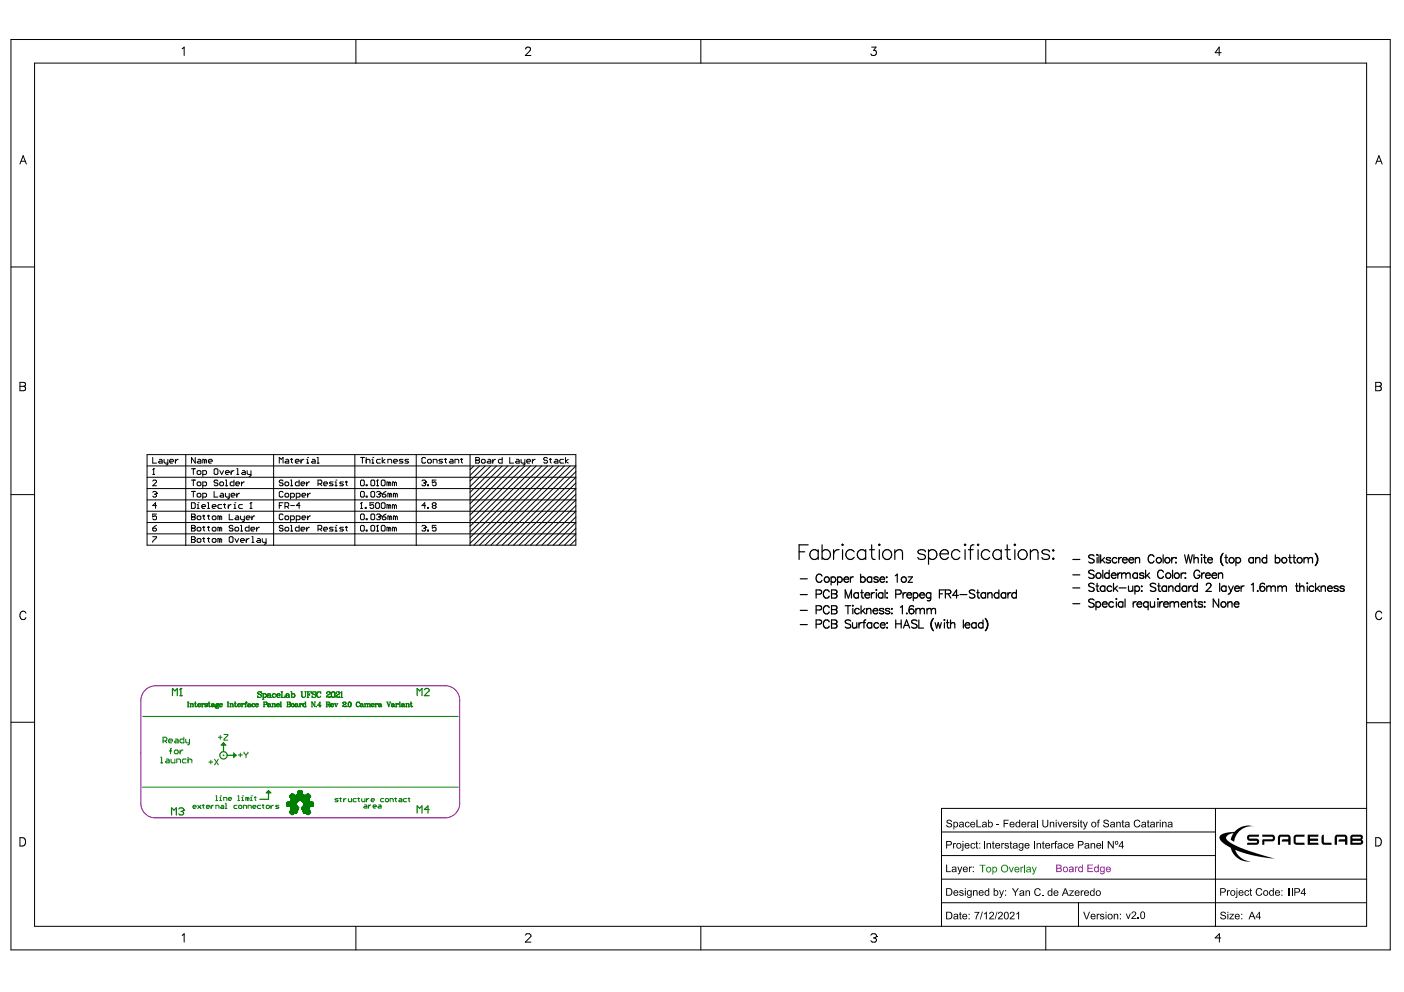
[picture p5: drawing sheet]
<svg xmlns="http://www.w3.org/2000/svg" width="297mm" height="210mm" viewBox="0 0 297 210" stroke-linecap="round" stroke-linejoin="round" font-family="sans-serif">
<g fill="#000">
<path d="M200.3 173.6l.4-.2 .6 .2 .1 .3-.5-.3-.4 .2v.2l.9 .4v.3l-.1 .3-.6 .1-.4-.3-.1-.3h.2l.1 .3 .3 .1 .4-.2-.1-.3-.8-.3zM201.6 178.4h.2v.2l.2-.2h.3l-.1 .2-.3 .1-.1 .8h-.2zM204.3 174l.4-.1 .4 .2v.1l-.2 .1-.3-.3-.3 .4 .1 .4 .2 .1h.3l.1-.3 .1 .1-.1 .3-.4 .1-.4-.2-.1-.5zM205.5 178.5l.2-.1 .5 .1 .1 .2-.5-.2-.3 .3v.4l.2 .2 .6-.2-.2 .3-.4 .1-.3-.2-.1-.6zM206.5 178.1l.2-.1v.4h.2v.2h-.2v.7l.2 .1v.2l-.4-.1v-.9h-.1zM206.6 173.5h.2v1.4h.8v.2h-1zM208.2 177.9h.2v1.6h-.2zM208.7 178.4h.2v.2l.3-.2 .4 .1 .1 1h-.2v-.8l-.2-.2-.3 .1-.1 .9h-.2zM210 178.1l.2-.1v.4h.2v.2h-.2v.7l.2 .1v.2l-.4-.2v-.8h-.1zM210.8 174.4h.6v.2h-.6zM211.9 178.4h.1v.2l.2-.2h.3l-.1 .2-.3 .1-.1 .8h-.1zM212.6 178.5h.7l.1 .2-.4-.2-.3 .1 .1 .2 .6 .2 .1 .3-.3 .2-.4 .1-.3-.3 .2-.1 .2 .2 .4-.1-.7-.4z"/>
<path d="M212.3 173.5h1.1v.1h-.9v.5h.8v.2h-.8v.8h-.2zM213.7 178.1l.2-.1v.4h.2v.2h-.2v.7l.2 .1v.2l-.3-.2-.1-.8h-.1zM217.4 173.9h.2v.2l.2-.2h.2l-.1 .2-.3 .1v.9h-.2zM218.8 177.9h.2v1.6h-.2zM219.4 173.5h.2v1.6h-.2zM219.3 178.4h.2v.2l.2-.2 .5 .1 .1 1h-.3v-.8l-.1-.2-.4 .2v.8h-.2zM220.6 178.1l.2-.1v.4h.2v.2h-.2v.7l.2 .1-.1 .2-.3-.2v-.8h-.2zM220.5 173.5h.2l.1 1.2 .3 .2 .4-.3 .1-1.1h.2v1.1l-.3 .4-.5 .1-.3-.2zM222.1 173.9h.2v.2l.3-.2 .4 .1v1.1h-.2v-.9l-.1-.2-.3 .1-.1 1h-.2zM222.4 178.4h.2v.2l.1-.2h.3v.2l-.4 .1v.8h-.2zM223.2 178l.5-.1v.2l-.3 .1v.2h.2v.2h-.2v.9h-.2v-.9h-.2zM223.7 173.9h.2l.4 .9 .3-.9h.2l-.4 1.2h-.2z"/>
<path d="M225.1 178.5l.2-.1 .5 .1 .2 .2-.6-.2-.2 .3 .2 .6 .6-.2-.2 .3-.4 .1-.3-.2-.1-.6zM226.2 173.9h.2v.2l.2-.2h.3l-.1 .2-.4 .1v.9h-.2zM227 174l.3-.1 .4 .1 .1 .2-.3-.2-.4 .1 .1 .2 .6 .3-.1 .4-.5 .1-.2-.2-.1-.2h.2l.2 .2 .3-.1v-.2l-.6-.2zM228.6 173.6l.2-.1v.4h.2v.1h-.2v.9h.2v.2l-.4-.2v-.9h-.1zM229.1 173.9h.2l.3 .9 .3-.9h.3l-.6 1.4-.3 .2-.1-.2h.2l.1-.2zM230.7 178.4h.2v.2l.3-.2 .4 .1 .1 1h-.2v-.7l-.2-.3-.3 .2-.1 .8h-.2zM232.3 173.6l.4-.1-.3 .3v.1h.2v.1h-.2v1.1h-.2v-1.1h-.1zM233.2 177.9h.2v1.6h-.2zM233.5 173.6l.4-.2 .6 .2 .1 .3-.5-.3-.4 .2v.2l.9 .4v.3l-.1 .3-.6 .1-.4-.3-.1-.3h.2l.1 .3 .3 .1 .4-.2-.1-.3-.8-.3zM234.4 177.9h.2l.8 1.3v-1.3h.2v1.6h-.2l-.8-1.2v1.2h-.2zM236.2 173.9h.1v.2l.4-.2 .4 .1v1.1h-.2v-.9l-.2-.2-.3 .1v1h-.2zM237.4 173.6l.2-.1v.4h.2v.1h-.2v.9h.2v.2l-.4-.2v-.9h-.1z"/>
<path d="M240.1 173.7l.4-.3 .6 .2 .1 .3h-.2l-.2-.3-.5 .1-.2 .4v.5l.2 .3h.4l.4-.4h.2l-.3 .5-.5 .1-.4-.2-.3-.7zM242.8 173.6l.2-.1v.4h.2v.1h-.2l.1 1.1-.3-.2v-.9h-.2zM244.6 173.9h.2v.2l.2-.2h.3l-.1 .2-.4 .1v.9h-.2zM245.9 173.9h.1v.2l.4-.2 .3 .1 .1 1.1h-.2v-.9l-.2-.2-.3 .2v.9h-.2zM258.1 176.8l1.2-.6 1.9-.2 .9-.8 .9-.4 .9-.1 1.2 .1-1.4 .2-1.1 .5-1 1.1-.5 1.5-.7-.4 .5-1.4-1 .3-.5 .4v.4l.9 .9 2.2 1.1 7.1 2.3-4.4-.7-3.9-1.2 .4 .9 .7 .7 .9 .6 1.2 .3h-1.2l-.7-.3-.9-.5-.7-.6-.6-1.6-1.2-.5-.9-.8-.3-.7zM264 176.8l.2-.2h2.2l-.1 .4-2 .1v.3l1.9 .1 .2 .5-.1 .6-.4 .2h-2.1l.1-.5h2v-.4l-1.8-.1-.3-.3zM267 176.6h2.3l.4 .4v.7l-.4 .3h-1.8v.8h-.5l.1-1.2 2.2-.1-.1-.5h-2.2zM270.5 176.9l.3-.3 2 .1 .3 .4v1.7h-.5v-.7h-1.5l.3-.5h1.2l-.1-.6h-1.6v1.8h-.5zM273.9 176.8l.2-.2h1.9v.4l-1.9 .1 .1 1.2h1.8v.5l-2.1-.1-.2-.4v-1.3zM276.7 176.6h2.3l-.1 .4h-1.8v.4h1.8v.5h-1.8v.4h1.8l.1 .5h-2.3zM279.7 176.8l.4-.2v1.7h1.6v.5l-1.8-.1-.3-.4zM282.6 176.8l.2-.2 2 .1 .3 .4v1.7h-.5v-.7h-1.4l.2-.5h1.2l-.1-.6h-1.6v1.8h-.5v-1.7z"/>
<path d="M200.2 182.9h.2v1.5h.8v.1h-1zM202.5 183.4h.2l.4 .9 .3-.9h.2l-.5 1.4-.3 .2-.2-.2h.3l.1-.3zM203 193.1l.2-.1v.4h.2v.1h-.2v.8h.2l.1 .2-.5-.1v-.9h-.1zM203 188.5l.5-.2 .3 .3-.1 .1-.4-.2-.2 .1 .8 .5-.1 .3-.3 .2a.41 .41 0 0 1-.6-.4l.5 .2 .3-.1-.7-.5zM205 183.4h.2v.1l.2-.2 .2 .1v.2l-.4 .1v.8h-.2zM205.9 188.4h.1v.1l.4-.2 .4 .2v1h-.2v-.8l-.2-.2-.3 .1v.9h-.2zM206.2 193h1l-.5 1-.1 .5h-.2l.1-.5 .5-.9h-.8zM207.8 192.9h.1l-.4 1.7h-.2zM208.2 193.3l.6-.4v1.6h-.2v-1.2l-.4 .2zM209.4 193.1l.4-.2 .4 .2 .1 .5-.8 .7h.8v.2h-1.1l.9-1.1-.2-.3h-.3l-.1 .3h-.2zM210.9 192.9h.1l-.4 1.7h-.2zM211.3 193.1l.4-.2 .4 .2v.5l-.7 .7h.8v.2h-1.1l.9-1.1-.2-.3h-.2l-.3 .3h-.2z"/>
<path d="M211.4 188.4h.2l.3 .9 .3-.9h.2l-.4 1.3-.4 .3-.2-.2h.2l.2-.3zM213.8 193.1l.4-.2 .4 .2v.5l-.7 .7h.8v.2h-1.1l.9-1.1-.2-.3h-.2l-.3 .3h-.2zM214.1 188h.2l.5 .7 .5-.7h.3l-.7 .9v.7h-.2v-.7zM215 193.3l.6-.4v1.6h-.2v-1.2l-.4 .2zM217 188.4h.2v.2l.2-.2 .5 .1v1.1h-.2v-.9l-.2-.2-.3 .1v1h-.2zM219 188.2l.6-.3 .6 .4v.1l-.2 .1-.2-.3-.3-.1-.4 .2-.1 .7 .4 .4a.43 .43 0 0 0 .6-.4h.2l-.3 .5h-.8l-.3-.6zM220.5 189.4h.2v.2h-.2zM226.2 188.4h1l-.8 1h.8v.2h-1l.7-1h-.7zM228.7 188.4h.1v.2l.2-.2h.3l-.4 .3v.9h-.2zM229.2 192.9h.2l.5 1.4 .5-1.4h.2l-.6 1.6h-.2zM232 193.4h.2v.1l.2-.2 .3 .1-.1 .2-.3 .1-.1 .8h-.2zM232.8 193.5l.5-.2 .3 .2v.2l-.4-.2-.3 .1 .1 .2 .6 .2-.1 .5-.7-.1-.1-.2 .5 .2 .3-.3-.7-.3z"/>
<path d="M235.6 193.4h.2v.1l.3-.2 .4 .2 .1 1h-.2v-.8l-.2-.2-.3 .1-.1 .9h-.2zM238.2 193.3h.2l.3 .9 .3-.9h.2l-.4 1.1h-.2zM239.5 193l.5-.1 .3 .2 .1 .4-.8 .8h.8v.1h-1.1l.1-.3 .7-.6a.3 .3 0 0 0-.1-.5 .3 .3 0 0 0-.4 .3h-.2zM240.7 194.2h.2v.2h-.2zM258.3 193.1l.6-.2 .4 .3 .1 .2-.6-.3-.4 .2 .1 .2 .8 .3 .1 .4-.2 .3-.5 .1-.5-.3v-.3h.1l.2 .3 .3 .1 .4-.3-.1-.2-.9-.4zM259.6 188.4h.2v.1l.2-.2 .2 .1-.4 .3v.8h-.2zM260.1 193.4h1l-.8 1 .8-.1v.2h-1l.7-1h-.7zM263.4 188.6l.5-.3 .3 .3-.1 .1-.2-.2-.3 .1-.1 .5 .2 .3a.27 .27 0 0 0 .3 0 .27 .27 0 0 0 .1-.3h.2l-.2 .4h-.6l-.2-.4zM264.5 188.1l.2-.1v.4h.2v.1h-.2l.1 1.1-.3-.2v-.9h-.2zM265.8 188.2l.5-.3 .6 .2 .2 .3h-.3l-.1-.2-.4-.1-.4 .5 .2 .7 .4 .1 .4-.4h.2l-.2 .4-.4 .2-.6-.2-.2-.5zM272.6 187.9h.2v1.6h-.2zM273.3 187.9h.2v1.6h-.2z"/>
<path d="M200.4 178.1v.6l.7-.1v-.4zM200.2 177.9l1 .1 .2 .3-.2 .5-.8 .1v.6h-.2z"/>
<path d="M201.7 173.9h.2v.1l.3-.1h.2l.3 .4-.1 .7-.3 .1-.4-.1v.5h-.2zM202 174.1l-.1 .6 .4 .2 .2-.3v-.4l-.3-.2z"/>
<path d="M202.5 178.9a.4 .4 0 0 0 .8 0 .4 .4 0 0 0-.8 0zM202.3 179a.58 .58 0 0 1 1.1 0 .58 .58 0 0 1-1.1 0z"/>
<path d="M203.1 174.6l.1 .3h.2l.3-.1v-.3zM203 174l.4-.1 .4 .1 .2 1.1-.3-.2-.3 .2-.4-.1-.1-.3 .1-.2 .7-.2-.2-.3-.6 .2z"/>
<path d="M203.6 177.9h.2v.3h-.2zM203.6 178.4h.2v1.3v.2l-.4 .1v-.2h.2z"/>
<path d="M204.3 178.7v.2h.6l-.2-.3zM204.2 178.6l.3-.2 .5 .1 .1 .5h-.8l.3 .4 .5-.2-.2 .3-.4 .1-.3-.2-.1-.5z"/>
<path d="M205.5 174.2v.2h.6l-.2-.4zM205.4 174.1l.4-.2 .4 .1 .1 .5h-.8l.3 .4 .5-.2-.2 .3-.4 .1-.3-.2z"/>
<path d="M207.2 178.4h.2v.2h-.2zM207.2 179.3h.2v.2h-.2z"/>
<path d="M208 174.6l.1 .3h.2l.2-.1 .1-.3zM207.9 174l.3-.1 .5 .1 .1 1.1h-.2v-.2l-.6 .2-.2-.2 .1-.4 .4-.1a.2 .2 0 0 0 .2-.3 .2 .2 0 0 0-.3-.1l-.2 .2h-.2z"/>
<path d="M209.3 174.2v.6l.3 .1 .2-.3v-.4l-.2-.2zM209.1 173.5h.1v.5l.4-.1 .4 .2v.7l-.3 .3-.5-.2-.1 .2z"/>
<path d="M210.8 178.7l-.1 .2h.7l-.2-.3zM210.7 178.5l.5-.1 .3 .1 .1 .5h-.9l.3 .4 .6-.2-.2 .3-.5 .1-.2-.2-.2-.5z"/>
<path d="M213.9 174.1l-.1 .3h.6l-.2-.4zM213.7 174.1l.4-.2 .4 .2 .1 .4h-.8l.3 .4 .5-.2-.1 .3-.5 .1-.3-.2z"/>
<path d="M214.5 179.1v.3h.3l.3-.4zM214.4 178.5l.2-.1 .6 .1 .1 1-.2-.1-.3 .2-.5-.1 .1-.5 .7-.2-.2-.3-.6 .2z"/>
<path d="M214.9 174l.4-.1 .3 .1v-.5h.2v1.6l-.2-.2-.4 .2-.2-.2-.2-.4zM215.1 174.1l-.1 .4a.37 .37 0 0 0 .6 .3 .37 .37 0 0 0-.1-.7z"/>
<path d="M215.8 178.7v.6l.2 .1 .2-.1v-.7l-.3-.1zM215.7 178.5l.8-.1v1.3l-.3 .3-.6-.2-.1-.2 .6 .2 .2-.2v-.2l-.4 .1-.3-.1-.1-.6z"/>
<path d="M216.4 174.1l-.1 .3h.6l-.2-.4zM216.2 174.1l.4-.2 .4 .2 .1 .4h-.8l.3 .4 .5-.2-.1 .3-.5 .1-.3-.2z"/>
<path d="M217 178.7v.2h.6l-.2-.3zM216.9 178.5l.5-.1 .3 .1 .1 .5h-.8l.3 .4 .5-.2-.2 .3-.4 .1-.3-.2-.2-.5z"/>
<path d="M218.3 174.6v.3h.3l.2-.1 .1-.3zM218.2 174l.4-.1 .4 .1 .1 1.1h-.2v-.2l-.3 .2-.5-.1v-.5l.5-.1a.19 .19 0 0 0 .3-.1 .19 .19 0 0 0-.1-.2l-.3-.1-.2 .2h-.2z"/>
<path d="M221.4 178.6l-.1 .3h.7l-.2-.3zM221.2 178.6l.6-.2 .3 .2 .1 .4h-.9l.3 .4 .6-.2-.2 .3-.5 .1-.3-.2z"/>
<path d="M223.3 173.5h.3v.2h-.3zM223.3 173.9h.3v1.2h-.3z"/>
<path d="M223.9 179.2l.1 .2h.3l.2-.4zM223.8 178.5l.3-.1 .6 .1 .1 1-.3-.1-.2 .2-.5-.1v-.4l.4-.2a.24 .24 0 0 0 .3-.2 .24 .24 0 0 0-.2-.3 .24 .24 0 0 0-.3 .2l-.1 .2-.1-.1z"/>
<path d="M225.2 174.2l-.1 .2h.7l-.3-.4zM225 174.1l.4-.2 .4 .1 .2 .5h-.9l.3 .4 .6-.2-.2 .3-.5 .1-.3-.2z"/>
<path d="M226.4 178.6l-.1 .3h.6l-.1-.3zM226.2 178.6l.6-.2 .3 .2v.4h-.8l.3 .4 .5-.2-.1 .3-.5 .1-.3-.2-.1-.4z"/>
<path d="M228.1 173.5h.2v.2h-.2zM228.1 173.9h.2v1.2h-.2z"/>
<path d="M228.2 178.1v.6l.8-.1v-.4zM228 177.9l1 .1 .3 .4-.2 .4-.9 .1v.6h-.2z"/>
<path d="M229.7 179.1v.3h.3l.3-.4zM229.5 178.5l.7-.1 .2 .2 .1 .9-.3-.1-.3 .2a.38 .38 0 0 1-.4-.5 .38 .38 0 0 1 .5-.2 .22 .22 0 0 0 .2-.4 .21 .21 0 0 0-.4 .1l-.1 .2-.2-.1z"/>
<path d="M231 174.4a.4 .4 0 0 0 .8 0 .4 .4 0 0 0-.8 0zM230.8 174.5a.6 .6 0 0 1 1.2 0 .6 .6 0 0 1-1.2 0z"/>
<path d="M232.2 178.7l-.1 .2h.7l-.2-.3zM232.1 178.5l.5-.1 .3 .2 .1 .4h-.9l.3 .4 .6-.2-.2 .3-.5 .1-.3-.2-.1-.5z"/>
<path d="M235.1 174.6l.1 .3h.2l.2-.1 .1-.3zM235 174l.4-.1 .4 .1 .1 1.1h-.2v-.2l-.3 .2-.5-.1v-.4l.5-.2a.2 .2 0 0 0 .2-.3 .2 .2 0 0 0-.3-.1l-.4 .2z"/>
<path d="M236 178.3a.25 .25 0 0 0 .5 0 .25 .25 0 0 0-.5 0zM235.8 178.3a.4 .4 0 0 1 .8 0 .4 .4 0 0 1-.8 0z"/>
<path d="M237.4 178.3l-.5 .7h.5zM237.4 177.9h.2v1.1h.2v.2h-.2v.3h-.2v-.3h-.7z"/>
<path d="M238.2 174.7v.2h.4l.2-.4zM238 174.1l.5-.2 .4 .1 .1 1.1h-.2v-.2l-.3 .2-.5-.1v-.5l.5-.1a.19 .19 0 0 0 .3-.1 .19 .19 0 0 0-.1-.2h-.4l-.1 .1h-.2z"/>
<path d="M241.7 174.6v.3h.3l.2-.1 .1-.3zM241.5 174l.5-.1 .4 .1 .1 1.1-.2-.2-.3 .2-.5-.1v-.5l.8-.2-.2-.3-.6 .2z"/>
<path d="M243.5 174.7l.2 .2 .4-.1a.17 .17 0 0 0 0-.3 .17 .17 0 0 0-.3 0zM243.4 174l.4-.1 .5 .1 .1 1.1h-.2l-.1-.2-.3 .2-.4-.1v-.4l.4-.2a.22 .22 0 0 0 .3-.2 .22 .22 0 0 0-.1-.2 .22 .22 0 0 0-.3 .1l-.3 .1z"/>
<path d="M245.4 173.5h.2v.2h-.2zM245.4 173.9h.2v1.2h-.2z"/>
<path d="M247.3 174.6l.1 .3 .4-.1a.17 .17 0 0 0 0-.3 .17 .17 0 0 0-.2 0zM247.2 174l.3-.1 .5 .1 .1 1.1h-.2v-.2l-.6 .2-.2-.2 .1-.4 .4-.1a.2 .2 0 0 0 .2-.3 .2 .2 0 0 0-.3-.1l-.2 .2h-.2z"/>
<path d="M285.8 176.8l.3-.2 2.1 .1 .1 .7-.2 .3 .3 .4-.1 .4-.4 .3h-2.2v-1.8zM286.1 177v.4h1.8l-.1-.4zM286.1 177.9v.4l1.8-.1v-.3z"/>
<path d="M200.4 193.1v1.2h.7l.2-.4-.1-.6-.2-.2zM200.2 192.9h.8l.3 .2 .2 .8-.2 .5-1.1 .1z"/>
<path d="M200.4 188.1v1.3l.7-.1 .2-.4-.1-.6-.2-.2zM200.2 187.9l.9 .1 .3 .3 .1 .7-.3 .5h-1z"/>
<path d="M201.6 184.1v.3h.3l.2-.1 .1-.3zM201.5 183.5l.3-.2 .5 .2 .1 1-.2-.1-.4 .2-.4-.1v-.5l.8-.2-.2-.3-.6 .2z"/>
<path d="M202 188.6l-.1 .2h.7l-.3-.3zM201.8 188.5l.5-.2 .4 .2 .1 .5h-.9l.3 .4 .6-.2-.2 .2-.5 .2-.3-.2-.1-.5z"/>
<path d="M201.9 194.1l.2 .3 .4-.2a.19 .19 0 0 0-.1-.3 .19 .19 0 0 0-.2 .1zM201.8 193.5l.4-.2 .5 .2 .1 1h-.2l-.1-.1-.3 .2-.4-.2v-.4l.7-.2-.1-.3-.7 .2z"/>
<path d="M203.9 193.6l-.1 .2h.6l-.2-.3zM203.7 193.5l.3-.2 .5 .2 .1 .5h-.8l.1 .3 .2 .1 .3-.3 .2 .1-.2 .3-.4 .1-.3-.2-.1-.3z"/>
<path d="M204 183.6l-.1 .3h.7l-.3-.4zM203.9 183.5l.4-.2 .3 .2 .2 .5h-.9l.3 .4 .6-.2-.2 .3-.5 .1-.3-.3-.1-.4z"/>
<path d="M204.1 187.9h.2v.3h-.2zM204.1 188.4h.2v1.1h-.2z"/>
<path d="M204.7 188.9a.4 .4 0 0 0 .8 0 .4 .4 0 0 0-.8 0zM204.7 188.5l.3-.2 .4 .2v-.1h.2v1.3l-.3 .3h-.4l-.3-.2v-.2l.6 .2 .2-.2v-.2l-.4 .1-.3-.1-.2-.4z"/>
<path d="M204.9 193.4h.2v.2h-.2zM204.9 194.3h.2v.2h-.2z"/>
<path d="M205.8 183.4h.2v.2h-.2zM205.8 184.3h.2v.2h-.2z"/>
<path d="M207.4 188.6l-.1 .2h.6l-.2-.3zM207.2 188.5l.4-.2 .4 .2 .1 .5h-.8l.3 .4 .5-.2-.2 .3-.4 .1-.3-.2-.1-.6z"/>
<path d="M208.4 188.5l.3-.2 .4 .2v-.6h.2v1.6h-.2v-.1l-.2 .2-.5-.2-.1-.3zM208.6 188.6l-.1 .5 .4 .3 .2-.2v-.5l-.2-.2z"/>
<path d="M210.5 188.6l-.1 .6 .4 .2 .2-.2v-.4l-.2-.3zM210.2 187.9h.2v.6l.4-.2 .4 .3v.7l-.4 .3-.4-.2v.1h-.2z"/>
<path d="M212.6 188.4h.3v.2h-.3zM212.6 189.3h.3v.2h-.3z"/>
<path d="M212.7 193.2l-.1 .9 .3 .3 .3-.3v-.8l-.3-.2zM212.5 193.1l.4-.2 .4 .3 .1 .7-.2 .6-.4 .1-.3-.2-.1-.9z"/>
<path d="M215.9 189.2v.2h.3l.3-.4zM215.8 188.5l.2-.1 .6 .1 .1 1.1-.2-.2-.3 .2-.5-.1v-.3l.1-.2 .7-.2-.2-.3-.6 .2z"/>
<path d="M221.8 188.5l.4-.1 .2 .1v-.5h.2v1.6h-.2v-.2l-.4 .2-.2-.2-.2-.5zM221.9 188.6l-.1 .5a.37 .37 0 0 0 .6 .2 .37 .37 0 0 0 0-.6l-.2-.2z"/>
<path d="M223.1 188.7v.2h.6l-.1-.3zM223 188.6l.3-.2 .5 .1 .1 .5h-.8l.3 .4 .5-.2-.1 .3-.5 .1-.3-.2-.1-.5z"/>
<path d="M225.4 188.2l-.3 .7h.6zM225.3 188h.2l.6 1.6h-.2l-.2-.5h-.6l-.2 .5h-.3z"/>
<path d="M227.6 188.6v.3h.6l-.2-.3zM227.5 188.5l.5-.1 .3 .2 .1 .4h-.8l.2 .4 .6-.2-.2 .3-.4 .1-.3-.2-.1-.6z"/>
<path d="M229.6 188.7l-.1 .2h.7l-.2-.3zM229.5 188.5l.5-.1 .3 .1 .1 .5h-.9l.3 .4 .6-.2-.2 .3-.5 .1-.2-.2-.2-.5z"/>
<path d="M231 193.6l-.1 .2h.7l-.2-.3zM230.9 193.5l.3-.2 .5 .2 .1 .5h-.9l.1 .2 .3 .2 .3-.3 .2 .1-.2 .3-.4 .1-.4-.2-.1-.5z"/>
<path d="M230.7 188.5l.5-.1 .2 .1v-.5h.2v1.6l-.2-.2-.5 .2-.2-.2-.1-.6zM230.8 188.7v.5l.4 .2 .2-.1v-.6l-.3-.2z"/>
<path d="M232.1 188.6v.7l.5 .1 .1-.4-.1-.4zM231.8 189a.6 .6 0 0 1 1.2 0 .6 .6 0 0 1-1.2 0z"/>
<path d="M233.9 192.9h.2v.3h-.2zM233.9 193.4h.2v1.1h-.2z"/>
<path d="M234.6 193.6v.7h.5l.1-.4a.35 .35 0 0 0-.2-.4 .35 .35 0 0 0-.4 .1zM234.3 193.9a.58 .58 0 0 1 1.1 0 .58 .58 0 0 1-1.1 0z"/>
<path d="M236.9 193.4h.3v.2h-.3zM236.9 194.3h.3v.2h-.3z"/>
<path d="M241.5 193.1v1l.3 .2 .3-.3-.1-.8-.2-.2zM241.3 193.1l.6-.2 .3 .2 .1 .9-.3 .4h-.5l-.2-.2z"/>
<path d="M258.4 188.1v.6l.7-.1v-.3l-.1-.2zM258.2 187.9l.9 .1 .3 .3-.2 .5-.8 .1v.6h-.2z"/>
<path d="M259.7 192.9h.2v.3h-.2zM259.7 193.4h.2v1.1h-.2z"/>
<path d="M260.6 188.6l-.1 .7 .5 .1 .2-.4-.1-.4zM260.2 188.9a.6 .6 0 0 1 1.2 0 .6 .6 0 0 1-1.2 0z"/>
<path d="M261.5 193.6v.2h.6l-.2-.3zM261.4 193.5l.3-.2 .5 .2 .1 .5h-.9l.1 .3 .3 .1 .3-.3 .2 .1-.2 .3-.4 .1-.4-.2-.1-.5z"/>
<path d="M261.6 187.9h.2v.3h-.2zM261.6 188.4h.2v1.4l-.3 .2-.1-.2 .2-.1z"/>
<path d="M262.3 188.6l-.1 .2h.7l-.2-.3zM262.2 188.5l.4-.2 .4 .2 .1 .5h-.9l.3 .4 .6-.2-.2 .3-.4 .1-.3-.2-.2-.6z"/>
<path d="M262.6 193.4h.2v.2h-.2zM262.6 194.3h.2v.2h-.2z"/>
<path d="M264.9 193.1l-.3 .8h.5zM264.8 192.9h.2l.6 1.6h-.2l-.2-.5h-.7l-.1 .5h-.3z"/>
<path d="M266.3 193.2l-.5 .8h.5zM266.4 192.9h.2v1.1h.2v.1h-.2v.4h-.3v-.4h-.6z"/>
<path d="M267.4 188.9a.4 .4 0 0 0 .8 0 .4 .4 0 0 0-.8 0zM267.2 188.9a.6 .6 0 0 1 1.2 0 .6 .6 0 0 1-1.2 0z"/>
<path d="M268.6 188.5l.3-.2 .4 .2v-.6h.2v1.6h-.2v-.1l-.2 .2-.5-.2-.1-.4zM268.8 188.6v.7l.3 .1 .2-.4-.1-.4-.1-.1z"/>
<path d="M270 188.6v.2h.6l-.2-.3zM269.8 188.6l.4-.3 .4 .2 .2 .5h-.9l.3 .4 .6-.2-.2 .3-.4 .1-.3-.2-.2-.4z"/>
<path d="M271.1 188.4h.2v.2h-.2zM271.1 189.3h.2v.2h-.2z"/>
<path d="M274 188.1v.6l.8-.1-.1-.5zM273.8 187.9l1 .1 .3 .3-.2 .5-.9 .1v.6h-.2z"/>
<path d="M275.9 188.3l-.5 .7h.5zM275.9 187.9h.2v1.1h.2v.2h-.2v.3h-.2v-.3h-.7z"/>
</g>
<g fill="none" stroke="#000" stroke-width=".21">
<path d="M2.3 8.4h291.8v192.6h-291.8zM7.3 13.4h281.8v182.6h-281.8zM38.5 10.3l.5-.3v1.7M75.3 8.4v5M111.2 10.4l.4-.4 .6 .1a.55 .55 0 0 1-.2 .8l-.9 .8h1.2M148.3 8.4v5M184.4 10h.9l-.5 .6a.59 .59 0 0 1 .5 1 .59 .59 0 0 1-1.1-.2M221.2 8.4v5M258.4 11.2h-1.3l.8-1.2v1.7M4.2 34.7l.7-1.8 .7 1.8M4.5 34.1h.8M291.1 34.7l.6-1.8 .7 1.8"/>
<path d="M291.3 34.1h.9M2.3 56.5h5M289.2 56.5h4.9M4.2 80.9h.8l.3 .2 .1 .3-.4 .3a.47 .47 0 0 1 .4 .5 .47 .47 0 0 1-.4 .5h-.8zM4.2 81.7h.8M31.1 96.2h90.7v19.2h-90.7zM31.1 98.6h90.7l-16.8 16.8M32.3 96.8v1.2h.8M32.5 99.2h.1M32.5 99.2v1.2M32.5 99.2l-.2 .2M33.7 97.2h.4l.2 .2v.6h-.6l-.2-.2 .2-.2h.6"/>
<path d="M34.7 97.2v.6l.2 .2h.6M35.5 97.2v1l-.4 .2M35.9 97.6h.8l-.2-.4h-.4l-.2 .2v.4l.2 .2h.4M37.1 97.2v.8M37.7 97.2h-.2l-.4 .4M39.3 96.2v19.2M40.5 99.2h.8M40.9 99.2v1.2M41.3 96.8v1.2l-.8-1.2v1.2M41.7 99.8l.2-.2h.4l.2 .2v.4l-.2 .2h-.4l-.2-.2zM41.9 97.2h.4l.2 .2v.6h-.6l-.2-.2 .2-.2h.6M43.3 97.4l-.4-.2v.8"/>
<path d="M43.3 97.4l.2-.2 .2 .2v.6M43.3 97.4v.6M44.1 97.6h.8l-.2-.4h-.4l-.2 .2v.4l.2 .2h.4M45.3 99.4l.2-.2h.4l.2 .2v.8l-.2 .2h-.4l-.2-.2zM46.5 99.6l.4 .8 .4-.8M47.7 100h.8l-.2-.4h-.4l-.2 .2v.4l.2 .2h.4M48.9 99.6v.8M49.5 99.6h-.2l-.4 .4M50.1 99.2h.2v1.2M51.3 99.6h.4l.2 .2v.6h-.6l-.2-.2 .2-.2h.6M52.3 99.6v.6l.2 .2h.6M53.1 99.6v1l-.4 .2"/>
<path d="M57.9 96.2v19.2M59.1 98v-1.2l.4 .4 .4-.4v1.2M60.5 97.2h.4l.2 .2v.6h-.6l-.2-.2 .2-.2h.6M61.5 97.2h.4M61.7 97v.8l.2 .2M62.5 97.6h.8l-.2-.4h-.4l-.2 .2v.4l.2 .2h.4M63.7 97.2v.8M64.3 97.2h-.2l-.4 .4M64.9 97.2h.2v.8M64.9 98h.4M65.1 96.8h.1M66.1 97.2h.4l.2 .2v.6h-.6l-.2-.2 .2-.2h.6"/>
<path d="M67.1 98h.4M67.1 96.8h.2v1.2M75.1 96.2v19.2M76.3 96.8h.8M76.7 96.8v1.2M77.5 96.8v1.2M77.5 97.4l.2-.2h.4l.2 .2v.6M78.7 97.2h.2v.8M78.7 98h.4M78.9 96.8h.1M80.5 97.2h-.6l-.2 .2v.4l.2 .2h.6M80.9 96.8v1.2"/>
<path d="M81.5 97.2l-.6 .4 .6 .4M82.1 98v-.8h.6l.2 .2v.6M83.3 97.6h.8l-.2-.4h-.4l-.2 .2v.4l.2 .2h.4M85.3 97.2h-.6l-.2 .2 .2 .2h.4l.2 .2-.2 .2h-.6M86.5 97.2h-.6l-.2 .2 .2 .2h.4l.2 .2-.2 .2h-.6M88.1 96.2v19.2M90.1 97l-.2-.2h-.4l-.2 .2v.8l.2 .2h.4l.2-.2M90.5 97.4l.2-.2h.4l.2 .2v.4l-.2 .2h-.4l-.2-.2zM91.7 98v-.8h.6l.2 .2v.6M93.7 97.2h-.6l-.2 .2 .2 .2h.4l.2 .2-.2 .2h-.6M94.1 97.2h.4M94.3 97v.8l.2 .2"/>
<path d="M95.3 97.2h.4l.2 .2v.6h-.6l-.2-.2 .2-.2h.6M96.3 98v-.8h.6l.2 .2v.6M97.5 97.2h.4M97.7 97v.8l.2 .2M99.5 96.2v19.2M100.2 98.6l-.7 .8M100.7 97.4h.1M100.7 96.8h.5l.2 .2-.2 .4 .2 .4-.2 .2h-.5zM100.7 97.4h.5M101.4 98.6l-1.9 2M101.8 97.4l.2-.2h.4l.2 .2v.4l-.2 .2h-.4l-.2-.2zM102.6 98.6l-3.1 3.2"/>
<path d="M103.2 97.2h.4l.2 .2v.6h-.6l-.2-.2 .2-.2h.6M103.8 98.6l-4.3 4.4M104.2 97.2v.8M104.8 97.2h-.2l-.4 .4M105 98.6l-5.5 5.6M106.2 98.6l-6.7 6.8M106.2 96.8v1.2h-.6l-.2-.2v-.4l.2-.2h.6M107.4 98.6l-7.9 8M107.8 96.8v1.2h.8M108.6 98.6l-9.1 9.2M109.2 97.2h.4l.2 .2v.6h-.6l-.2-.2 .2-.2h.6M109.8 98.6l-10.3 10.4"/>
<path d="M110.2 97.2v.6l.2 .2h.6M111 98.6l-11.5 11.6M111 97.2v1l-.4 .2M111.4 97.6h.8l-.2-.4h-.4l-.2 .2v.4l.2 .2h.4M112.2 98.6l-12.7 12.8M112.6 97.2v.8M113.2 97.2h-.2l-.4 .4M113.4 98.6l-13.9 14M114.6 98.6l-15.1 15.2M115.8 98.6l-16.3 16.4M115.8 97l-.2-.2h-.4l-.2 .4 .2 .2h.4l.2 .4-.2 .2h-.4l-.2-.2M116.2 97.2h.4"/>
<path d="M116.4 97v.8l.2 .2M117 98.6l-16.8 16.8M117.4 97.2h.4l.2 .2v.6h-.6l-.2-.2 .2-.2h.6M118.2 98.6l-16.8 16.8M119.2 97.2h-.6l-.2 .2v.4l.2 .2h.6M119.4 98.6l-16.8 16.8M119.6 96.8v1.2M120.2 97.2l-.6 .4 .6 .4M120.6 98.6l-16.8 16.8M121.8 99.8l-15.6 15.6M291.1 80.9h.7l.4 .2v.3l-.4 .3a.47 .47 0 0 1 .5 .5 .47 .47 0 0 1-.5 .5h-.7zM291.1 81.7h.7"/>
<path d="M2.3 104.7h5M31.1 108.2h90.7l-7.2 7.2M31.1 105.8h90.7l-9.6 9.6M31.1 103.4h90.7l-12 12M31.1 101h90.7l-14.4 14.4M31.1 113h90.7l-2.4 2.4M31.1 110.6h90.7l-4.8 4.8M32.3 111.8h.6l.2 .4-.2 .2h-.4l-.2-.2zM32.3 113.6h.8v.2l-.8 .8v.2M32.3 101.8l.2-.2h.4l.2 .2v.2l-.8 .8h.8M32.3 104.2l.2-.2h.4l.2 .4M32.3 100.4h.4"/>
<path d="M32.7 104.6h.2M32.9 104.6l.2 .2-.2 .4h-.4l-.2-.2M33.1 104.4h.1M33.1 108.8h-.8v.6l.6-.2 .2 .2v.4l-.2 .2h-.4l-.2-.2M33.1 107h-.8l.6-.6v1.2M33.1 104.4l-.2 .2M33.1 111.2l-.8 .6M40.5 114.2h.1M40.5 109.4h.1M40.5 111.8h.1M40.5 108.8h.6l.2 .2-.2 .4 .2 .4-.2 .2h-.6zM40.5 113.6h.6l.2 .2-.2 .4 .2 .4-.2 .2h-.6z"/>
<path d="M40.5 104h.8M40.5 101.6h.8M40.5 111.2h.6l.2 .2-.2 .4 .2 .4-.2 .2h-.6zM40.5 111.8h.6M40.5 106.4h.6l.2 .2v.8l-.2 .2h-.6zM40.5 109.4h.6M40.5 114.2h.6M40.9 101.6v1.2M40.9 104v1.2M41.7 109.4l.2-.2h.4l.2 .2v.4l-.2 .2h-.4l-.2-.2zM41.7 114.2l.2-.2h.4l.2 .2v.4l-.2 .2h-.4l-.2-.2zM41.7 104.6l.2-.2h.4l.2 .2v.4l-.2 .2h-.4l-.2-.2z"/>
<path d="M41.7 102.2l.2-.2h.4l.2 .2v.4l-.2 .2h-.4l-.2-.2zM41.7 111.8l.2-.2h.4l.2 .2v.4l-.2 .2h-.4l-.2-.2zM41.7 107.6h.4M41.7 106.8h.2v.8M41.9 106.4h.1M42.7 107.2h.8l-.2-.4h-.4l-.2 .2v.4l.2 .2h.4M42.9 109.2h.4M42.9 105.2h.6l.2-.2v-.4l-.2-.2h-.6v1.2M42.9 102.8h.6l.2-.2v-.4l-.2-.2h-.6v1.2M42.9 100.4h.6l.2-.2v-.4l-.2-.2h-.6v1.2M42.9 111.6h.4M42.9 114h.4"/>
<path d="M43.1 109v.8l.2 .2M43.1 111.4v.8l.2 .2M43.1 113.8v.8l.2 .2M43.9 109.2h.4M43.9 107.6h.4M43.9 106.4h.2v1.2M43.9 111.6h.4M43.9 114h.4M44.1 109v.8l.2 .2M44.1 111.4v.8l.2 .2M44.1 113.8v.8l.2 .2M44.9 109.4l.2-.2h.4l.2 .2v.4l-.2 .2h-.4l-.2-.2z"/>
<path d="M44.9 111.8l.2-.2h.4l.2 .2v.4l-.2 .2h-.4l-.2-.2zM44.9 107.2h.8l-.2-.4h-.4l-.2 .2v.4l.2 .2h.4M44.9 114.2l.2-.2h.4l.2 .2v.4l-.2 .2h-.4l-.2-.2zM45.3 104v1.2h.8M46.1 101.8l-.2-.2h-.4l-.2 .4 .2 .2h.4l.2 .4-.2 .2h-.4l-.2-.2M46.5 109.4l-.4-.2v.8M46.5 111.8l-.4-.2v.8M46.5 109.4l.2-.2 .2 .2v.6M46.5 114.2l-.4-.2v.8M46.5 109.4v.6M46.5 111.8v.6M46.5 114.2v.6"/>
<path d="M46.5 114.2l.2-.2 .2 .2v.6M46.5 111.8l.2-.2 .2 .2v.6M46.7 104.4h.4l.2 .2v.6h-.6l-.2-.2 .2-.2h.6M46.7 102h.4l.2 .2v.4l-.2 .2h-.4l-.2-.2v-.4zM46.9 106.8h-.6l-.2 .2v.4l.2 .2h.6M47.3 106.8h.4M47.5 106.6v.8l.2 .2M47.7 104.4v.6l.2 .2h.6M47.7 102.8h.4M47.7 101.6h.2v1.2M48.3 106.8v.8M48.5 108.8v1.2h.8"/>
<path d="M48.5 113.8l.2-.2h.4l.2 .2v.8l-.2 .2h-.4l-.2-.2zM48.5 104.4v1l-.4 .2M48.9 104.8h.8l-.2-.4h-.4l-.2 .2v.4l.2 .2h.4M48.9 106.8h-.2l-.4 .4M49.3 111.4l-.2-.2h-.4l-.2 .2 .2 .4h.4l.2 .2-.2 .4h-.4l-.2-.2M49.5 101.6v1.2h-.6l-.2-.2v-.4l.2-.2h.6M49.5 107.6h.4M49.5 106.8h.2v.8M49.7 106.4h.1M49.7 111.8l.2-.2h.4l.2 .2v.4l-.2 .2h-.4l-.2-.2zM49.7 114l.4 .8 .4-.8M49.9 109.2h.4l.2 .2v.6h-.6l-.2-.2 .2-.2h.6"/>
<path d="M49.9 102.4h.8l-.2-.4h-.4l-.2 .2v.4l.2 .2h.4M50.1 100.4h.4M50.1 104.4v.8M50.7 104.4h-.2l-.4 .4M50.9 109.2v.6l.2 .2h.6M50.9 112.4h.4M50.9 111.2h.2v1.2M50.9 114.4h.8l-.2-.4h-.4l-.2 .2v.4l.2 .2h.4M51.1 102v.8M51.3 106.8h-.6l-.2 .2v.4l.2 .2h.6M51.7 102h-.2l-.4 .4M51.7 109.2v1l-.4 .2"/>
<path d="M52.1 109.6h.8l-.2-.4h-.4l-.2 .2v.4l.2 .2h.4M52.1 114v.8M52.7 111.2v1.2h-.6l-.2-.2v-.4l.2-.2h.6M52.7 114h-.2l-.4 .4M52.9 107.6h.4M53.1 106.4h.1M53.1 112h.8l-.2-.4h-.4l-.2 .2v.4l.2 .2h.4M53.1 106.4v1.2M53.1 106.4l-.2 .2M53.3 113.6h.2v1.2M53.3 114.8h.4M53.3 109.2v.8"/>
<path d="M53.9 109.2h-.2l-.4 .4M54.3 111.6v.8M54.5 114h.4l.2 .2v.6h-.6l-.2-.2 .2-.2h.6M54.9 111.6h-.2l-.4 .4M55.5 114v.6l.2 .2h.6M56.3 114v1l-.4 .2M59.1 107h.4M59.9 109l-.2-.2h-.4l-.2 .2v.8l.2 .2h.4l.2-.2M59.9 104.2l-.2-.2h-.4l-.2 .2v.8l.2 .2h.4l.2-.2M59.9 101.8l-.2-.2h-.4l-.2 .4 .2 .2h.4l.2 .4-.2 .2h-.4l-.2-.2M59.9 111.4l-.2-.2h-.4l-.2 .4 .2 .2h.4l.2 .4-.2 .2h-.4l-.2-.2M59.9 106.4h-.8v1.2"/>
<path d="M60.3 109.4l.2-.2h.4l.2 .2v.4l-.2 .2h-.4l-.2-.2zM60.3 104.6l.2-.2h.4l.2 .2v.4l-.2 .2h-.4l-.2-.2zM60.3 111.8l.2-.2h.4l.2 .2v.4l-.2 .2h-.4l-.2-.2zM60.3 107.2h.6l.2-.2v-.4l-.2-.2h-.6v1.2M60.5 102h.4l.2 .2v.4l-.2 .2h-.4l-.2-.2v-.4zM60.7 107.2l.4 .4M61.5 110h.6l.2-.2v-.4l-.2-.2h-.6v1.2M61.5 107h.8M61.5 105.2h.6l.2-.2v-.4l-.2-.2h-.6v1.2M61.5 102.8h.4M61.5 101.6h.2v1.2M61.5 112.4h.4"/>
<path d="M61.5 111.2h.2v1.2M62.7 110h.6l.2-.2v-.4l-.2-.2h-.6v1.2M62.7 105.2h.6l.2-.2v-.4l-.2-.2h-.6v1.2M63.3 101.6v1.2h-.6l-.2-.2v-.4l.2-.2h.6M63.3 111.2v1.2h-.6l-.2-.2v-.4l.2-.2h.6M63.5 107h-.8l.6-.6v1.2M63.7 102.4h.8l-.2-.4h-.4l-.2 .2v.4l.2 .2h.4M63.7 112h.8l-.2-.4h-.4l-.2 .2v.4l.2 .2h.4M63.9 109.6h.8l-.2-.4h-.4l-.2 .2v.4l.2 .2h.4M63.9 104.8h.8l-.2-.4h-.4l-.2 .2v.4l.2 .2h.4M64.9 102v.8M64.9 111.6v.8"/>
<path d="M65.1 104.4v.8M65.1 109.2v.8M65.5 102h-.2l-.4 .4M65.5 111.6h-.2l-.4 .4M65.7 109.2h-.2l-.4 .4M65.7 104.4h-.2l-.4 .4M67.3 102.4h.6l.2-.2v-.4l-.2-.2h-.6v1.2M67.3 112h.6l.2-.2v-.4l-.2-.2h-.6v1.2M67.7 112l.4 .4M67.7 102.4l.4 .4M68.5 102.4h.8l-.2-.4h-.4l-.2 .2v.4l.2 .2h.4M68.5 112h.8l-.2-.4h-.4l-.2 .2v.4l.2 .2h.4"/>
<path d="M70.5 102h-.6l-.2 .2 .8 .4-.2 .2h-.6M70.5 111.6h-.6l-.2 .2 .2 .2h.4l.2 .2-.2 .2h-.6M70.9 102.8h.4M70.9 112.4h.4M70.9 102h.2v.8M70.9 111.6h.2v.8M71.1 101.6h.1M71.1 111.2h.1M72.7 102h-.6l-.2 .2 .2 .2h.4l.2 .2-.2 .2h-.6M72.7 111.6h-.6l-.2 .2 .2 .2h.4l.2 .2-.2 .2h-.6M73.1 102h.4M73.1 111.6h.4"/>
<path d="M73.3 111.4v.8l.2 .2M73.3 101.8v.8l.2 .2M76.3 109l.2-.2h.4l.2 .2v.8l-.2 .2h-.4l-.2-.2zM76.3 104.2l.2-.2h.4l.2 .2v.8l-.2 .2h-.4l-.2-.2zM76.3 101.8l.2-.2h.4l.2 .2v.8l-.2 .2h-.4l-.2-.2zM76.3 111.4l.2-.2h.4l.2 .2v.8l-.2 .2h-.4l-.2-.2zM76.3 107.6h.4M76.5 106.4h.1M76.5 106.4v1.2M76.5 106.4l-.2 .2M77.3 107.4h.2v.2h-.2zM77.5 109.8h.2v.2h-.2z"/>
<path d="M77.5 105h.2v.2h-.2zM77.5 102.6h.2v.2h-.2zM77.5 112.2h.2v.2h-.2zM78.5 109l.2-.2h.4l.2 .2v.8l-.2 .2h-.4l-.2-.2zM78.5 104.2l.2-.2h.4l.2 .2v.8l-.2 .2h-.4l-.2-.2zM78.5 101.8l.2-.2h.4l.2 .2v.8l-.2 .2h-.4l-.2-.2zM78.5 111.4l.2-.2h.4l.2 .2v.8l-.2 .2h-.4l-.2-.2zM79.1 106.4h-.8v.6l.6-.2 .2 .2v.4l-.2 .2h-.4l-.2-.2M79.5 106.6l.2-.2h.4l.2 .2v.8l-.2 .2h-.4l-.2-.2zM79.7 109l.2-.2h.4l.2 .4M79.7 104.2l.2-.2h.4l.2 .4M79.7 102.8h.4"/>
<path d="M79.7 112.4h.4M79.9 101.6h.1M79.9 111.2h.1M79.9 111.2l-.2 .2M79.9 101.6v1.2M79.9 111.2v1.2M79.9 101.6l-.2 .2M80.1 104.6h.2M80.1 109.4h.2M80.3 109.4l.2 .2-.2 .4h-.4l-.2-.2M80.3 104.6l.2 .2-.2 .4h-.4l-.2-.2M80.5 109.2h.1"/>
<path d="M80.5 104.4h.1M80.5 109.2l-.2 .2M80.5 104.4l-.2 .2M80.7 101.8l.2-.2h.4l.2 .2v.8l-.2 .2h-.4l-.2-.2zM80.7 111.4l.2-.2h.4l.2 .2v.8l-.2 .2h-.4l-.2-.2zM80.7 106.6l.2-.2h.4l.2 .2v.8l-.2 .2h-.4l-.2-.2zM80.9 109.4h.6l.2 .4-.2 .2h-.4l-.2-.2zM80.9 104.6h.6l.2 .4-.2 .2h-.4l-.2-.2zM81.7 108.8l-.8 .6M81.7 104l-.8 .6M82.3 102.2l-.4-.2v.8M82.3 111.8l-.4-.2v.8"/>
<path d="M82.3 107l-.4-.2v.8M82.3 111.8l.2-.2 .2 .2v.6M82.3 102.2v.6M82.3 107v.6M82.3 111.8v.6M82.3 107l.2-.2 .2 .2v.6M82.3 102.2l.2-.2 .2 .2v.6M82.5 109.4l-.4-.2v.8M82.5 104.6l-.4-.2v.8M82.5 104.6v.6M82.5 109.4v.6M82.5 109.4l.2-.2 .2 .2v.6"/>
<path d="M82.5 104.6l.2-.2 .2 .2v.6M83.5 102.2l-.4-.2v.8M83.5 111.8l-.4-.2v.8M83.5 107l-.4-.2v.8M83.5 111.8l.2-.2 .2 .2v.6M83.5 102.2v.6M83.5 107v.6M83.5 111.8v.6M83.5 107l.2-.2 .2 .2v.6M83.5 102.2l.2-.2 .2 .2v.6M83.7 109.4l-.4-.2v.8M83.7 104.6l-.4-.2v.8"/>
<path d="M83.7 104.6v.6M83.7 109.4v.6M83.7 109.4l.2-.2 .2 .2v.6M83.7 104.6l.2-.2 .2 .2v.6M89.3 101.8l.2-.2h.4l.2 .4M89.3 111.4l.2-.2h.4l.2 .4M89.7 111.8h.2M89.7 102.2h.2M89.9 102.2l.2 .2-.2 .4h-.4l-.2-.2M89.9 111.8l.2 .2-.2 .4h-.4l-.2-.2M90.1 102h.1M90.1 111.6h.1"/>
<path d="M90.1 107h-.8l.6-.6v1.2M90.1 102l-.2 .2M90.1 111.6l-.2 .2M90.5 102.6h.2v.2h-.2zM90.5 112.2h.2v.2h-.2zM90.5 107.4h.2v.2h-.2zM91.7 107h.4M91.7 107l-.2 .2 .2 .4h.4l.2-.2-.2-.4M91.7 107l-.2-.2 .2-.4h.4l.2 .2-.2 .4M92.3 101.6h-.8v.6l.4-.2 .4 .2v.4l-.2 .2h-.4l-.2-.2M92.3 111.2h-.8v.6l.6-.2 .2 .2v.4l-.2 .2h-.4l-.2-.2M121.8 107l-8.4 8.4"/>
<path d="M121.8 104.6l-10.8 10.8M121.8 102.2l-13.2 13.2M121.8 114.2l-1.2 1.2M121.8 111.8l-3.6 3.6M121.8 109.4l-6 6M289.2 104.7h4.9M5.5 129.7a.65 .65 0 0 0-.8-.4 .65 .65 0 0 0-.5 .7v.4a.65 .65 0 0 0 .5 .7 .65 .65 0 0 0 .8-.4M292.3 129.7a.65 .65 0 0 0-.7-.4 .65 .65 0 0 0-.5 .7v.4a.65 .65 0 0 0 .5 .7 .65 .65 0 0 0 .7-.4M2.3 152.8h5M289.2 152.9h4.9M4.2 177.2h.6a.95 .95 0 0 1 .6 .9 .95 .95 0 0 1-.6 .9h-.6zM199.2 176h58"/>
<path d="M257.2 171.1v24.9M289.1 171.1h-89.9v24.9M291.1 177.2h.5a.95 .95 0 0 1 .7 .9 .95 .95 0 0 1-.7 .9h-.5zM38.5 197.9l.5-.3v1.7M75.3 196v5M111.1 197.9l.3-.3h.6l.3 .3v.3l-1.2 1.1h1.2M148.3 196v5M184.2 197.9l.3-.3h.6l.3 .3v.3M184.8 198.5h.3M185.1 198.5l.3 .3v.3l-.3 .2h-.6l-.3-.2M185.4 198.2h.1M185.4 198.2l-.3 .3"/>
<path d="M199.2 181h58M199.2 191h89.9M199.2 186h89.9M221.2 196v5M228.2 191v5M258.3 198.5h-1.2l.9-.9v1.7"/>
</g>
<g fill="none" stroke="#000" stroke-width=".25">
<path d="M169.1 116.8h1.1M171 115.3h-1.9v3.1M173.1 116.3v2.1M173.1 116.8a.99 .99 0 0 0-1.5-.2 .99 .99 0 0 0 0 1.5 .99 .99 0 0 0 1.5-.2M173.9 116.8a.99 .99 0 0 1 1.5-.2 .99 .99 0 0 1 0 1.5 .99 .99 0 0 1-1.5-.2M173.9 115.3v3.1M176.4 116.3v2.1M177.5 116.3a1 1 0 0 0-1.1 .9M178.1 115.3l.2-.2 .1 .2-.1 .1zM178.3 116.3v2.1M180.7 116.8a.99 .99 0 0 0-1.4-.2 .99 .99 0 0 0 0 1.5 .99 .99 0 0 0 1.4-.2M183.1 116.8a.99 .99 0 0 0-1.4-.2 .99 .99 0 0 0 0 1.5 .99 .99 0 0 0 1.4-.2"/>
<path d="M183.1 116.3v2.1M184 116.3h1M184.4 115.3v2.5l.2 .4 .5 .2M185.9 115.3l.1-.2 .2 .2-.2 .1zM186 116.3v2.1M189.3 116.9l.8-.6 .7 .2 .1 .4v1.5M189.3 116.3v2.1M195.8 116.8a.94 .94 0 0 0-1.6 0l.1 .3 1.4 .4 .1 .4a.94 .94 0 0 1-1.6 0M196.4 116.8a.99 .99 0 0 1 1.5-.2 .99 .99 0 0 1 0 1.5 .99 .99 0 0 1-1.5-.2M196.4 116.3v3.1M198.9 117.2a.97 .97 0 0 0 .6 1.1 .97 .97 0 0 0 1.1-.4M199 116.8a.85 .85 0 0 1 1-.5 .85 .85 0 0 1 .6 .9h-1.7z"/>
<path d="M203.1 116.8a.99 .99 0 0 0-1.5-.2 .99 .99 0 0 0 0 1.5 .99 .99 0 0 0 1.5-.2M204 115.3l.2-.2 .1 .2-.1 .1zM204.2 116.3v2.1M204.9 116.3h1M206 115.3l-.5 .1-.2 .5v2.5M206.8 115.3l.1-.2 .2 .2-.2 .1zM206.9 116.3v2.1M209.4 116.8a.99 .99 0 0 0-1.5-.2 .99 .99 0 0 0 0 1.5 .99 .99 0 0 0 1.5-.2M211.8 116.8a.99 .99 0 0 0-1.4-.2 .99 .99 0 0 0 0 1.5 .99 .99 0 0 0 1.4-.2M211.8 116.3v2.1M212.6 116.3h1.1M213.1 115.3v2.5l.1 .4 .6 .2"/>
<path d="M214.6 115.3l.1-.2 .2 .2-.2 .1zM214.7 116.3v2.1M218 116.9l.7-.6 .8 .2 .1 .4v1.5M218 116.3v2.1M222 116.8a.94 .94 0 0 0-1.6 0l.5 .4 1 .3 .1 .4a.94 .94 0 0 1-1.6 0M222.7 116.5l.1-.2 .2 .2-.2 .1zM222.7 118.2l.1-.1 .2 .1-.2 .2zM227 118.4h1.5M231.5 117.6a.65 .65 0 0 0-.6-.2 .65 .65 0 0 0-.6 .4l.2 .3 .8 .3 .2 .5a.76 .76 0 0 1-1.2 0M232 117.4h.2zM232.1 118v1.1M232.5 117.4v1.7"/>
<path d="M232.9 117.4v1.7M233.2 118.5l.6 .6M233.7 118l-.8 .8M234.9 118.2a.52 .52 0 0 0-.9 0l.3 .3 .6 .1v.3a.52 .52 0 0 1-.9 0M236.3 118.2a.55 .55 0 0 0-.8-.1 .55 .55 0 0 0 0 .9 .55 .55 0 0 0 .8-.1M236.7 118v1.1M237.3 118a.56 .56 0 0 0-.6 .5M237.5 118.5v.1a.53 .53 0 0 0 .4 .5 .53 .53 0 0 0 .6-.2M237.6 118.2a.48 .48 0 0 1 .5-.2 .48 .48 0 0 1 .4 .5h-1zM238.8 118.5v.1a.53 .53 0 0 0 .4 .5 .53 .53 0 0 0 .6-.2M239.1 118.1h.6l.1 .4h-1zM240.2 118.3l.4-.3 .4 .1 .1 1"/>
<path d="M240.2 118v1.1M244.1 117.8a.64 .64 0 0 0-.7-.4 .64 .64 0 0 0-.5 .7v.4a.64 .64 0 0 0 .5 .6 .64 .64 0 0 0 .7-.4M246.1 117.4v1.7M247.9 118v1.1M248.6 118a.56 .56 0 0 0-.7 .5M248.7 118.1h.2zM248.7 119h.2zM250.6 117.4l.4 1.7 .4-1.7 .4 1.7 .5-1.7M252.6 118.3l.4-.3 .4 .1 .1 1M252.6 117.4v1.7M254.1 117.4h.2zM254.2 118v1.1"/>
<path d="M254.6 118h.6M254.8 117.4v1.4l.1 .2 .4 .1M255.5 118.5v.1a.53 .53 0 0 0 .4 .5 .53 .53 0 0 0 .6-.2M255.6 118.2a.48 .48 0 0 1 .5-.2 .48 .48 0 0 1 .4 .5h-1zM258.5 119.3l.1 .2M258.6 117.2l-.1 .3a1.76 1.76 0 0 0 .1 2M258.6 119.5l.2 .2M258.6 117.2l-.3 1 .2 1M258.8 117.1l-.2 .1M259.1 118h.6M259.4 117.4v1.4l.1 .2 .3 .1M261.5 118.2a.55 .55 0 0 1 .8-.1 .55 .55 0 0 1 0 .9 .55 .55 0 0 1-.8-.1"/>
<path d="M261.5 118v1.7M265.2 118.2a.55 .55 0 0 0-.8-.1 .55 .55 0 0 0 0 .9 .55 .55 0 0 0 .8-.1M265.2 118v1.1M265.6 118.3l.5-.3 .4 .1 .1 1M265.6 118v1.1M268 118.2a.55 .55 0 0 0-.8-.1 .55 .55 0 0 0 0 .9 .55 .55 0 0 0 .8-.1M268 117.4v1.7M269.8 118.2a.55 .55 0 0 1 .8-.1 .55 .55 0 0 1 0 .9 .55 .55 0 0 1-.8-.1M269.8 117.4v1.7M272.6 118h.6M272.9 117.4v1.4v.2l.4 .1M273.5 118h.6"/>
<path d="M273.8 117.4v1.4l.1 .2 .3 .1M275.9 118.3l.4-.3 .4 .1 .1 .2M275.9 118v1.1M276.8 118.3l.4-.3 .4 .1 .1 1M276.8 118.3v.8M278.2 117.1l.2 .1M278.4 117.2l.2 .3a1.77 1.77 0 0 1-.2 2M278.4 119.5l-.2 .2M278.4 117.2l.3 1-.3 1.3M169.3 122.5h1.5M169.3 125.8h1.5M169.3 129.2h1.5"/>
<path d="M169.3 132.2h1.5M172.7 125.7h.7a.45 .45 0 0 0 .4-.4 .45 .45 0 0 0-.4-.5h-.7v1.8M172.7 129.1h.7a.45 .45 0 0 0 .4-.5 .45 .45 0 0 0-.4-.4h-.7v1.7M172.7 132.1h.7a.45 .45 0 0 0 .4-.5 .45 .45 0 0 0-.4-.4h-.7v1.7M173.9 121.9a.64 .64 0 0 0-.7-.4 .64 .64 0 0 0-.5 .6v.5a.64 .64 0 0 0 .5 .6 .64 .64 0 0 0 .7-.4M175.4 131.6a.64 .64 0 0 0-.7-.4 .64 .64 0 0 0-.5 .6v.4a.64 .64 0 0 0 .5 .7 .64 .64 0 0 0 .7-.4M175.4 125.2a.64 .64 0 0 0-.7-.4 .64 .64 0 0 0-.5 .7v.4a.64 .64 0 0 0 .5 .7 .64 .64 0 0 0 .7-.5M175.4 128.6a.64 .64 0 0 0-.7-.4 .64 .64 0 0 0-.5 .6v.4a.64 .64 0 0 0 .5 .7 .64 .64 0 0 0 .7-.4M175.8 122.3a.55 .55 0 0 1 .8-.1 .55 .55 0 0 1 0 .8 .55 .55 0 0 1-.8 0M175.8 122.1v1.7M175.9 131.2h.8l.3 .1v.5l-.3 .2a.45 .45 0 0 1 .4 .4 .45 .45 0 0 1-.4 .5h-.8zM175.9 124.8h.8l.3 .2v.5l-.3 .2a.45 .45 0 0 1 .4 .4 .45 .45 0 0 1-.4 .5h-.8z"/>
<path d="M175.9 128.2h.8l.3 .1v.5l-.3 .2a.45 .45 0 0 1 .4 .4 .45 .45 0 0 1-.4 .5h-.8zM175.9 125.7h.8M175.9 129h.8M175.9 132h.8M177.2 122.3a.55 .55 0 0 1 .8-.1 .55 .55 0 0 1 0 .8 .55 .55 0 0 1-.8 0M177.2 122.1v1.7M178.6 122.6v.1a.53 .53 0 0 0 .4 .5 .53 .53 0 0 0 .5-.2M178.6 122.3a.48 .48 0 0 1 .6-.2 .48 .48 0 0 1 .3 .5h-.9zM178.8 126.6v-1.8l.7 1.8 .6-1.8v1.8M178.8 128.2h1.2M179.4 128.2v1.7M179.9 122.1v1.1"/>
<path d="M180 131.4a.65 .65 0 0 0-.7-.3 .65 .65 0 0 0-.5 .5l.2 .2 .8 .4 .2 .5a.76 .76 0 0 1-1.2 0M180.3 128.2h.2zM180.4 131.8v1l.5 .1 .4-.3M180.4 128.7v1.2M180.6 122.1a.56 .56 0 0 0-.7 .5M181.3 131.8v1.1M181.6 125.7a.55 .55 0 0 0-.8-.1 .55 .55 0 0 0 0 .8 .55 .55 0 0 0 .8-.1M181.6 125.4v1.2M181.7 131.8v1.1M181.8 129a.55 .55 0 0 0-.8-.1 .55 .55 0 0 0 0 .8 .55 .55 0 0 0 .8-.1M182.1 122.3a.55 .55 0 0 1 .8-.1 .55 .55 0 0 1 0 .8 .55 .55 0 0 1-.8 0M182.1 121.5v1.7"/>
<path d="M182.1 125.4h.6M182.2 128.2v1.7M182.3 124.8v1.4l.1 .3 .3 .1M182.4 131.8a.56 .56 0 0 0-.7 .4M182.5 129.2l.6 .7M182.5 131.8h.6M183 125.9v.2a.53 .53 0 0 0 .4 .5 .53 .53 0 0 0 .6-.3M183 128.7l-.8 .9M183.2 131.2l-.3 .1-.1 .2v1.4M183.2 125.5h.6l.2 .4h-1zM183.4 129.1l.4-.4 .4 .1 .1 1.1M183.4 128.7v1.2"/>
<path d="M184.3 125.4v1.2M184.4 122.1v1.1M184.4 131.8v1.1M184.4 122.3a.55 .55 0 0 0-.8-.1 .55 .55 0 0 0 0 .8 .55 .55 0 0 0 .8 0M184.4 132a.55 .55 0 0 0-.8-.1 .55 .55 0 0 0 0 .8 .55 .55 0 0 0 .8 0M184.7 129.2v.2a.53 .53 0 0 0 .4 .5 .53 .53 0 0 0 .6-.3M184.8 129a.48 .48 0 0 1 .5-.3 .48 .48 0 0 1 .4 .5h-1zM185 125.4a.56 .56 0 0 0-.7 .5M185.3 124.8h.2zM185.4 125.4v1.2M185.8 122.3a.52 .52 0 0 0-.9 0l.1 .2 .7 .2 .1 .3a.52 .52 0 0 1-.9 0M185.9 132a.55 .55 0 0 0-.8-.1 .55 .55 0 0 0 0 .8 .55 .55 0 0 0 .8 0"/>
<path d="M186.2 122.6v.1a.53 .53 0 0 0 .4 .5 .53 .53 0 0 0 .5-.2M186.2 132.2v.2a.53 .53 0 0 0 .5 .5 .53 .53 0 0 0 .5-.2M186.3 132a.48 .48 0 0 1 .6-.3 .48 .48 0 0 1 .3 .5h-1zM186.4 122.1h.6l.1 .5h-.9zM186.8 125.7a.55 .55 0 0 0-.8-.1 .55 .55 0 0 0 0 .8 .55 .55 0 0 0 .8-.1M186.8 125.4v1.2M187 129a.52 .52 0 0 0-.9 0l.2 .2 .6 .2 .1 .2a.52 .52 0 0 1-.9 0M187.2 124.8v1.8M187.5 122.1h.2zM187.5 123.1h.2zM187.6 131.8h.2zM187.6 125.5h.2z"/>
<path d="M187.6 126.5h.2zM187.6 132.8h.2zM188.2 129a.52 .52 0 0 0-.9 0l.3 .2 .6 .2v.2a.52 .52 0 0 1-.9 0M188.6 129.8h.2zM188.6 128.8h.2zM189.4 121.8l.4-.3v1.7M189.5 125.7h.7a.45 .45 0 0 0 .5-.4 .45 .45 0 0 0-.5-.5h-.7v1.8M189.5 131.2v1.7M189.5 132h1.2M190.5 128.5l.4-.3v1.7M190.7 131.2v1.7M191 125.4v1.2"/>
<path d="M191.1 132.9l.7-1.7 .7 1.7M191.4 132.3h.8M191.7 125.4a.56 .56 0 0 0-.7 .5M191.8 129.8h.1zM191.9 125.9v.2a.53 .53 0 0 0 .4 .5 .53 .53 0 0 0 .6-.3M191.9 125.7a.48 .48 0 0 1 .6-.3 .48 .48 0 0 1 .4 .5h-1zM192.1 122.1h.9l-.9 1.1h.9M193.2 125.7a.55 .55 0 0 1 .8-.1 .55 .55 0 0 1 0 .8 .55 .55 0 0 1-.8-.1M193.2 125.4v1.7M193.3 128.4a.51 .51 0 0 0-.7-.2l-.3 1.1M193.8 129.1l.4-.4 .4 .1 .1 .3M193.8 128.7v1.2"/>
<path d="M194 131.4a.65 .65 0 0 0-.6-.3 .65 .65 0 0 0-.5 .5l.1 .2 .8 .4 .2 .5a.76 .76 0 0 1-1.1 0M194.4 131.2v1.7h1M194.6 125.9v.2a.53 .53 0 0 0 .4 .5 .53 .53 0 0 0 .6-.3M194.7 125.7a.48 .48 0 0 1 .5-.3 .48 .48 0 0 1 .4 .5h-1zM194.7 129.1l.4-.4 .4 .1 .1 1.1M194.7 129.1v.8M196.1 129.1l.4-.4 .4 .1 .1 .3M196.1 128.7v1.2M196.9 125.7a.55 .55 0 0 0-.8-.1 .55 .55 0 0 0 0 .8 .55 .55 0 0 0 .8-.1M196.9 125.4v1.3a.45 .45 0 0 1-.2 .4 .45 .45 0 0 1-.5-.1M197 129.1l.4-.4 .4 .1 .1 1.1M197 129.1v.8"/>
<path d="M197.2 133.1l.1 .2M197.3 133.3l.2 .2M197.3 131l-.1 .3a1.76 1.76 0 0 0 .1 2M197.3 131l-.3 1 .2 1M197.5 130.8l-.2 .2M197.8 131.8l.4 1.1 .3-1.1 .3 1.1 .4-1.1M198.7 125.7h.7M199.7 131.2h.2zM199.8 131.8v1.1M199.8 124.8h-1.1v1.8M200 125.7l1-.1 .2-.3-.1-.3-.3-.2h-.8v1.8M200.2 131.8h.6"/>
<path d="M200.4 131.2v1.4l.1 .2 .4 .1M200.6 125.7l.6 .9M201.1 132.1l.4-.3h.4l.1 1.1M201.1 131.2v1.7M202.8 126h-1.2l.8-1.2v1.8M203.1 125.8h1.5M203.8 131.2v1.7M204.2 132.2v.2a.53 .53 0 0 0 .4 .5 .53 .53 0 0 0 .6-.2M204.3 132a.48 .48 0 0 1 .5-.3 .48 .48 0 0 1 .4 .5h-1zM206.2 125.1a.65 .65 0 0 0-.6-.3 .65 .65 0 0 0-.5 .4l.1 .3 .9 .3 .1 .5a.76 .76 0 0 1-1.1 0M206.5 132a.55 .55 0 0 0-.8-.1 .55 .55 0 0 0 0 .8 .55 .55 0 0 0 .8 0M206.5 131.8v1.1"/>
<path d="M206.6 125.4h.6M206.9 124.8v1.4l.1 .3 .3 .1M208 132a.55 .55 0 0 0-.8-.1 .55 .55 0 0 0 0 .8 .55 .55 0 0 0 .8 0M208 131.2v1.7M208.4 130.8l.2 .2M208.5 125.7a.55 .55 0 0 0-.8-.1 .55 .55 0 0 0 0 .8 .55 .55 0 0 0 .8-.1M208.5 125.4v1.2M208.6 131l.2 .3a1.76 1.76 0 0 1-.2 2M208.6 133.3l-.2 .2M208.6 131l.3 1-.1 1M208.8 133.1l-.2 .2M209 125.7l.4-.3 .4 .1 .1 1.1"/>
<path d="M209 125.4v1.2M211.3 125.7a.55 .55 0 0 0-.8-.1 .55 .55 0 0 0 0 .8 .55 .55 0 0 0 .8-.1M211.3 124.8v1.8M212.8 125.7a.55 .55 0 0 0-.8-.1 .55 .55 0 0 0 0 .8 .55 .55 0 0 0 .8-.1M212.8 125.4v1.2M213.2 125.4v1.2M213.9 125.4a.56 .56 0 0 0-.7 .5M215 125.7a.55 .55 0 0 0-.8-.1 .55 .55 0 0 0 0 .8 .55 .55 0 0 0 .8-.1M215 124.8v1.8M227 121.6h1.5M227 124.4h1.5M227 127.7h1.5"/>
<path d="M231.5 127a.65 .65 0 0 0-.6-.3 .65 .65 0 0 0-.6 .5l.2 .2 .8 .3 .2 .5a.76 .76 0 0 1-1.2 0M231.5 120.9a.65 .65 0 0 0-.6-.3 .65 .65 0 0 0-.6 .5l.2 .2 .8 .3 .2 .5a.76 .76 0 0 1-1.2 0M231.5 123.7a.65 .65 0 0 0-.6-.3 .65 .65 0 0 0-.6 .4l.2 .3 .8 .3 .2 .5a.76 .76 0 0 1-1.2 0M231.9 127.3v1.8M231.9 124h.5M231.9 127.6a.55 .55 0 0 1 .8-.1 .55 .55 0 0 1 0 .8 .55 .55 0 0 1-.8-.1M232.1 123.4v1.4l.1 .3h.3M233.2 127.8v.2a.53 .53 0 0 0 .4 .5 .53 .53 0 0 0 .6-.3M233.3 127.6a.48 .48 0 0 1 .6-.3 .48 .48 0 0 1 .3 .5h-1zM233.3 120.7v1.7M233.8 124.2a.55 .55 0 0 0-.9 0 .55 .55 0 0 0 0 .8 .55 .55 0 0 0 .9-.1M233.8 124v1.1"/>
<path d="M234.7 121.5a.55 .55 0 0 0-.8-.1 .55 .55 0 0 0 0 .8 .55 .55 0 0 0 .8-.1M234.7 120.7v1.7M235.1 121.7v.2a.53 .53 0 0 0 .4 .5 .53 .53 0 0 0 .6-.3M235.2 124.2a.55 .55 0 0 0-.8 0 .55 .55 0 0 0 0 .8 .55 .55 0 0 0 .8-.1M235.2 121.5a.48 .48 0 0 1 .6-.3 .48 .48 0 0 1 .3 .5h-1zM235.6 127.6a.55 .55 0 0 0-.8-.1 .55 .55 0 0 0 0 .8 .55 .55 0 0 0 .8-.1M235.6 123.4v1.7M235.9 124.5l.6 .6M236.1 126.8h.2zM236.2 127.3v1.2M236.4 124l-.8 .8M236.5 121.2v1.2"/>
<path d="M236.8 124.4h1.4M237.1 121.2a.56 .56 0 0 0-.6 .5M237.3 121.6l.4-.4 .4 .1 .1 .3M237.3 121.2v1.2M237.6 127.6a.55 .55 0 0 0-.8-.1 .55 .55 0 0 0 0 .8 .55 .55 0 0 0 .8-.1M237.6 127.3v1.2M238 126.8v1.7M238.2 121.6l.4-.4 .4 .1 .1 1.1M238.2 121.6v.8M238.7 124l.1 1.1h.4l.5-.3M239.7 124v1.1M239.7 127.3v1.2"/>
<path d="M240.1 124.2a.55 .55 0 0 1 .8 0 .55 .55 0 0 1 0 .8 .55 .55 0 0 1-.8-.1M240.1 124v1.7M240.4 127.3a.56 .56 0 0 0-.7 .5M240.6 127.8v.2a.53 .53 0 0 0 .4 .5 .53 .53 0 0 0 .5-.3M240.6 127.6a.48 .48 0 0 1 .6-.3 .48 .48 0 0 1 .3 .5h-.9zM240.6 121.5a.55 .55 0 0 0-.8-.1 .55 .55 0 0 0 0 .8 .55 .55 0 0 0 .8-.1M240.6 121.2v1.2M241.5 124.1h.1zM241.5 125.1h.1zM242 121.5a.52 .52 0 0 0-.9 0l.1 .1 .7 .3 .1 .2a.52 .52 0 0 1-.9 0M242.4 120.7v1.7M242.7 121.7l.6 .7"/>
<path d="M242.9 127.3v1.8M242.9 127.6a.55 .55 0 0 0-.8-.1 .55 .55 0 0 0 0 .8 .55 .55 0 0 0 .8-.1M243.2 121.2l-.8 .8M243.4 127.3v1.1l.5 .1 .4-.3M244.3 127.3v1.2M244.5 123.7a.65 .65 0 0 0-.6-.3 .65 .65 0 0 0-.5 .4l.1 .3 .9 .3 .1 .5a.76 .76 0 0 1-1.1 0M244.9 126.8h.2zM244.9 124h.6M245 127.3v1.2M245.2 123.4v1.4v.3h.4M245.4 127.3v1.2M246 127.3a.56 .56 0 0 0-.6 .5"/>
<path d="M246.1 121.1a.64 .64 0 0 0-.7-.5 .64 .64 0 0 0-.5 .7v.4a.64 .64 0 0 0 .5 .7 .64 .64 0 0 0 .7-.4M246.2 127.8v.2a.53 .53 0 0 0 .4 .5 .53 .53 0 0 0 .6-.3M246.3 127.6a.48 .48 0 0 1 .5-.3 .48 .48 0 0 1 .4 .5h-1zM246.8 124.2a.55 .55 0 0 0-.8 0 .55 .55 0 0 0 0 .8 .55 .55 0 0 0 .8-.1M246.8 124v1.1M247.3 124.3l.4-.3 .4 .1 .1 1M247.3 124v1.1M247.5 127.3v1.2M247.5 127.7l.4-.4 .5 .1v.3M248.1 120.7v1.7M248.4 127.7v.8M248.4 127.7l.5-.4 .4 .1v1.1"/>
<path d="M249.6 124.2a.55 .55 0 0 0-.8 0 .55 .55 0 0 0 0 .8 .55 .55 0 0 0 .8-.1M249.6 123.4v1.7M249.9 121.2v1.2M249.9 127.8v.2a.53 .53 0 0 0 .4 .5 .53 .53 0 0 0 .6-.3M250 127.6a.48 .48 0 0 1 .5-.3 .48 .48 0 0 1 .4 .5h-1zM250.5 121.2a.56 .56 0 0 0-.6 .5M250.8 121.2v.2zM250.8 122.2v.2zM251.1 124.2a.55 .55 0 0 0-.9 0 .55 .55 0 0 0 0 .8 .55 .55 0 0 0 .9-.1M251.1 124v1.1M251.2 127.7l.5-.4 .4 .1 .1 1.1M251.2 127.3v1.2"/>
<path d="M251.5 124v1.1M252.2 124a.56 .56 0 0 0-.7 .5M252.6 127.3h.6M252.9 126.8v1.4v.2l.4 .1M253.3 124.2a.55 .55 0 0 0-.8 0 .55 .55 0 0 0 0 .8 .55 .55 0 0 0 .8-.1M253.3 123.4v1.7M253.8 121.1a.64 .64 0 0 0-.7-.5 .64 .64 0 0 0-.5 .7v.4a.62 .62 0 0 0 .6 .7 .62 .62 0 0 0 .6-.7h-.4M254.2 121.2v1.2M254.4 127.6a.52 .52 0 0 0-.9 0l.3 .2 .5 .2 .1 .2a.52 .52 0 0 1-.9 0M254.8 127.4h.1zM254.8 128.4h.1zM254.9 121.2a.56 .56 0 0 0-.7 .5"/>
<path d="M255 121.7v.2a.53 .53 0 0 0 .5 .5 .53 .53 0 0 0 .5-.3M255.1 121.5a.48 .48 0 0 1 .6-.3 .48 .48 0 0 1 .3 .5h-1zM255.2 123.8l.4-.4h.3l.3 .3-.2 .6-.9 .8h1.2M256.4 121.7v.2a.53 .53 0 0 0 .4 .5 .53 .53 0 0 0 .6-.3M256.5 121.5a.48 .48 0 0 1 .5-.3 .48 .48 0 0 1 .4 .5h-1zM257.8 121.6l.4-.4 .4 .1 .1 1.1M257.8 121.2v1.2M257.8 126.8v1.7l-1.1-1.7v1.7M258 123.4v1.7M259.4 124.2a.55 .55 0 0 0-.8 0 .55 .55 0 0 0 0 .8 .55 .55 0 0 0 .8-.1M259.4 124v1.1M259.8 127.7l.4-.4 .4 .1 .1 1.1"/>
<path d="M259.8 127.3v1.2M259.9 124l.5 1.1M260.4 125.1l-.1 .4-.5 .2M260.9 124l-.5 1.1M261.1 127.8v.2a.53 .53 0 0 0 .4 .5 .53 .53 0 0 0 .6-.3M261.2 124.5v.1a.53 .53 0 0 0 .4 .5 .53 .53 0 0 0 .6-.2M261.4 127.4h.5l.2 .4h-1zM261.5 124.1h.5l.2 .4h-1zM262.6 124v1.1M263.2 124a.56 .56 0 0 0-.6 .5M264.7 123.7l.5-.3v1.7M266 125.1h.2z"/>
<path d="M267.5 123.7a.51 .51 0 0 0-.7-.2l-.2 1.1M268 124v1.1M268 124.3l.4-.3 .4 .1 .1 .2M268.9 124.3l.4-.3 .4 .1 .1 1M268.9 124.3v.8M270.4 124.3l.4-.3 .4 .1 .1 .2M270.4 124v1.1M271.3 124.3l.4-.3 .4 .1 .1 1M271.3 124.3v.8M274.1 124h.5M274.3 123.4v1.4l.1 .3h.3M275 124.3l.4-.3 .4 .1 .1 1"/>
<path d="M275 123.4v1.7M276.5 123.4h.2zM276.6 124v1.1M278 124.2a.55 .55 0 0 0-.9 0 .55 .55 0 0 0 0 .8 .55 .55 0 0 0 .9-.1M278.3 123.4v1.7M278.7 124.5l.5 .6M279.1 124l-.8 .8M279.5 124.3l.4-.3 .4 .1 .1 1M279.5 124v1.1M280.9 124.5v.1a.53 .53 0 0 0 .4 .5 .53 .53 0 0 0 .5-.2M280.9 124.2a.48 .48 0 0 1 .6-.2 .48 .48 0 0 1 .3 .5h-.9zM283.1 124.2a.52 .52 0 0 0-.9 0l.3 .3 .5 .1 .1 .3a.52 .52 0 0 1-.9 0"/>
<path d="M284.4 124.2a.52 .52 0 0 0-.9 0l.2 .3 .6 .1 .1 .3a.52 .52 0 0 1-.9 0"/>
<circle cx="187.6" cy="117.3" r="1.02"/>
<circle cx="216.3" cy="117.3" r="1.02"/>
<circle cx="245.1" cy="118.6" r=".57"/>
<circle cx="247" cy="118.6" r=".57"/>
<circle cx="260.5" cy="118.6" r=".57"/>
<circle cx="271.7" cy="118.6" r=".57"/>
<circle cx="274.9" cy="118.6" r=".57"/>
<circle cx="174.9" cy="122.7" r=".57"/>
<circle cx="191.2" cy="122.7" r=".57"/>
<circle cx="192.9" cy="129.4" r=".54"/>
<circle cx="232.4" cy="121.8" r=".57"/>
<circle cx="247.2" cy="121.8" r=".57"/>
<circle cx="249" cy="121.8" r=".57"/>
<circle cx="258.9" cy="127.9" r=".56"/>
<circle cx="267.1" cy="124.6" r=".54"/>
</g>
<path d="M29.8 148.2v21.8M32.9 145.1h61.3M97.3 148.1v21.9M32.9 173.1h61.3" fill="none" stroke="#800080" stroke-width=".21"/>
<g fill="#800080">
<path d="M227.4 183.4h.2v.1l.2-.2 .2 .1v.2l-.4 .1v.8h-.2z"/>
<path d="M230.1 182.9h1.1v.2h-.9v.5h.9v.2h-.9v.6h1v.1h-1.2z"/>
<path d="M223.7 183.1v.5l.7-.1-.1-.3zM223.7 183.8v.6l.7-.2-.1-.3zM223.5 182.9l.8 .1 .2 .1 .1 .3a.21 .21 0 0 0-.2 .3 .21 .21 0 0 0 .2 .2l.1 .3-.3 .3h-.9z"/>
<path d="M225 183.9a.4 .4 0 0 0 .8 0 .4 .4 0 0 0-.8 0zM224.8 183.9a.6 .6 0 0 1 1.2 0 .6 .6 0 0 1-1.2 0z"/>
<path d="M226.3 184.1l.1 .3h.2l.3-.2v-.2zM226.2 183.5l.4-.2 .5 .2 .1 1-.3-.1-.3 .2-.4-.1v-.5l.7-.2-.1-.3-.7 .2z"/>
<path d="M228.2 183.5l.3-.2 .4 .2v-.6h.2v1.6h-.2v-.1l-.4 .2-.3-.2-.1-.3zM228.4 183.6l-.1 .4a.36 .36 0 0 0 .5 .3 .36 .36 0 0 0 .1-.6l-.2-.2z"/>
<path d="M231.6 183.5l.3-.2 .4 .2v-.6h.2v1.6l-.2-.1-.4 .2-.3-.2-.2-.4zM231.7 183.6v.4l.2 .4 .3-.1 .1-.4a.32 .32 0 0 0-.2-.3 .32 .32 0 0 0-.4 0z"/>
<path d="M232.8 183.9a.4 .4 0 0 0 .8 0 .4 .4 0 0 0-.8 0zM232.8 183.5l.4-.2 .3 .2v-.1h.2v1.3l-.2 .3h-.5l-.3-.2v-.2l.6 .2 .2-.2v-.2l-.4 .1-.3-.2-.1-.4z"/>
<path d="M234.2 183.6v.3h.6l-.2-.4zM234.1 183.5l.4-.2 .4 .2 .1 .5h-.8l.2 .4 .6-.2-.2 .3-.4 .1-.3-.2-.1-.6z"/>
</g>
<path d="M32.9 145.1a3.1 3.1 0 0 0-3.1 3.1M94.2 145.1a3 3 0 0 1 3.1 3M29.8 170a3.1 3.1 0 0 0 3.1 3.1M97.3 170a3.1 3.1 0 0 1-3.1 3.1" fill="none" stroke="#800080" stroke-width=".21"/>
<g fill="#008000">
<path d="M56.3 167.9l.5-.5 .5 .5z"/>
<path d="M49.3 159.3l.5 .5-.5 .5z"/>
<path d="M46.8 157.8l.5-.5 .5 .5z"/>
</g>
<g fill="none" stroke="#008000" stroke-width=".25">
<path d="M36.5 147.2v-1.5l.5 .5 .5-.5v1.5M38 147.2h.5M38.3 145.7h.1M38.3 145.7v1.5M38.3 145.7l-.3 .2M47.3 157.2l-.5 .5M47.3 157.2v1.8M47.3 157.2l.5 .5M48.1 159.8h1.8M49.4 159.3l.5 .5M49.9 159.8l-.5 .5M88.3 147.2v-1.5l.5 .5 .5-.5v1.5"/>
<path d="M89.8 145.9l.2-.2h.5l.3 .2v.3l-1 1h1M36.3 172.5v-1.6l.5 .5 .5-.5v1.6M37.8 171.2l.3-.3h.5l.2 .3v.2M38.3 171.7h.3M38.6 171.7l.2 .2v.3l-.2 .3h-.5l-.3-.3M38.8 171.4h.1M38.8 171.4l-.2 .3M56.8 167.3l.5 .5M56.8 167.3l-.5 .5M56.8 167.3v1.8h-1.9M88.3 172v-1.5l.5 .5 .5-.5v1.5M90.8 171.3h-1l.7-.8v1.5"/>
</g>
<g fill="none" stroke="#008000" stroke-width=".21">
<path d="M30.2 151.6h66.8M34.5 156.8h.6l.2-.2v-.4l-.2-.2h-.6v1.2M34.9 156.8l.4 .4M35.7 156.8h.8l-.2-.4h-.4l-.2 .2v.4l.2 .2h.4M35.9 158.9h.4M36.3 158.3l-.2 .2v1M36.9 158.9l.2-.2h.4l.2 .2v.4l-.2 .2h-.4l-.2-.2zM37.1 156.4h.4l.2 .2v.6h-.6l-.2-.2 .2-.2h.6M38.1 158.7v.8M38.7 158.7h-.2l-.4 .4M38.9 156v1.2h-.6l-.2-.2v-.4l.2-.2h.6M39.3 156.4v.6l.2 .2h.6"/>
<path d="M40.1 156.4v1l-.4 .2M46.2 156h.8M46.6 155.6v.8M47.4 155.4h.8v.2l-.8 .8v.2h.8M50.4 159.8h.8M50.8 159.4v.7M51.6 159.2v.2l.4 .4M52 159.8v.5M52.4 159.2v.2l-.4 .4M30.1 166.6h66.9M34 161.4h.4M34 160.2h.2v1.2"/>
<path d="M35.2 160.6h.4l.2 .2v.6h-.6l-.2-.2 .2-.2h.6M36.2 160.6v.6l.2 .2h.6v-.8M37.4 161.4v-.8h.6l.2 .2v.6M39.4 160.6h-.6l-.2 .2v.4l.2 .2h.6M39.8 160.8l.2-.2h.4l.2 .2v.6M39.8 160.2v1.2M40.8 170.7h.7l-.2-.3-.5 .2 .2 .5h.3M41.8 170.4l.7 .7M42.5 170.4l-.7 .7M42.8 170.4h.4M43 170.2v.7l.2 .2M43.7 170.7h.6l-.1-.3-.5 .2 .1 .5h.4"/>
<path d="M44.2 161.2h.8M44.6 160.8v.8M44.7 170.4v.7M45.2 170.4l-.5 .3M45.4 160.6l.8 1.2M45.7 171.1v-.7h.5l.1 .2v.5M45.7 169.4h.3M45.7 168.4h.1v1M46.2 160.6l-.8 1.2M46.5 169.4h.3M46.5 168.7h.2v.7M46.7 168.4h.1"/>
<path d="M46.8 170.4l.5 .2v.5h-.5l-.1-.2 .1-.2h.5M47.3 169.4v-.7h.5l.2 .2v.5M47.7 171.1h.3M47.7 170.1h.1v1M48.3 169.1h.7l-.2-.4-.5 .2 .2 .5h.3M50.2 170.4h-.5l-.2 .2 .2 .5h.5M50.3 169.4h.4M50.3 168.4h.2v1M50.5 170.6l.5-.2 .2 .5-.5 .2zM51.2 169.4h.3M51.2 168.7h.1v.7M51.3 168.4h.1"/>
<path d="M51.5 171.1v-.7h.5l.2 .2v.5M52.3 168.9l-.3-.2v.7M52.3 168.9v.5M52.3 168.9l.2-.2 .2 .2v.5M52.5 171.1v-.7h.5l.2 .2v.5M53 169.4h.3M53 168.7h.2v.7M53.2 168.4h.1M53.5 170.7h.7l-.2-.3-.5 .2 .2 .5h.3M53.8 168.7h.4M54 168.6v.6l.2 .2M55.2 170.4h-.5l-.2 .2 .2 .5h.5"/>
<path d="M55.5 170.4h.3M55.7 170.2v.7l.1 .2M56.3 170.6l.5-.2 .2 .5-.5 .2zM57.3 170.4v.7M57.8 170.4l-.5 .3M59 170.4h-.5l-.2 .2 .2 .1 .5 .2-.2 .2h-.5M60.7 170.5h2.1M60.7 170.4h2.1M60.7 170.3l2.1 .1M60.7 170.3h2M60.7 170.2h2M60.7 170.1h2"/>
<path d="M60.7 170.6h2.2M61.1 170.6h1.8M61.3 168.5h4.4M61.3 171.9h1.5M61.3 168.4h4.4M61.3 170.7h1.6M61.3 168.6h4.3M61.4 172h1.4M61.4 168.3h1M61.4 168.7h4.2M61.4 172h.9M61.4 168.3h.9"/>
<path d="M61.4 170.7l1.6 .1M61.4 168.8h4.1M61.5 170.8h1.6M61.5 172.1h.8M61.5 170.8l1.7 .1M61.5 168.2h.7M61.5 168.8h4M61.5 170.9h1.7M61.5 168.9h4M61.5 172.1h.7M61.6 169.4h3.8M61.6 168.9h3.8"/>
<path d="M61.6 171h1.5M61.6 172.2h.5M61.6 169.3h3.8M61.6 171.1h1.5M61.6 168.1h.5M61.6 169.2h3.8M61.6 172.2h.4M61.6 171.2h1.5M61.6 168.1h.4M61.6 169.2h3.7M61.7 172.3h.3M61.7 168h.2"/>
<path d="M61.7 172.4h.2M61.8 167.9h.1M62.5 172h.2M62.5 168.3h2M62.6 172.1h.1M62.6 168.3h1.8M62.7 170.1h-2M62.7 170h-2M62.8 168.2h1.4M62.8 169.9l-2.1 .1M62.8 169.9h-2.1M62.8 169.8l-2.1 .1"/>
<path d="M62.8 171.8h-1.5M62.8 169.8h-2.1M62.9 171.7l-1.6 .1M62.9 169.7l-2.1 .1M62.9 171.7h-1.6M62.9 168.2h1.2M62.9 171.6l-1.5 .1M62.9 169.7h-1.8M62.9 171.6h-1.5M62.9 171.5l-1.4 .1M63 169.6h-1.6M63 168.1h1"/>
<path d="M63 171.4l-1.5 .1M63 168h1M63 167.9h1M63 171.4h-1.5M63 171.4h-1.4M63 167.8h1M63 169.5l-1.5 .1M63 171.3h-1.4M63 167.7h.9M63.1 167.6h.8M63.1 171.2l-1.5 .1M63.1 167.5h.8"/>
<path d="M63.1 167.4h.8M63.1 169.5h-1.6M63.2 171h-1.7M63.2 170.9h-1.7M63.2 169.4l-1.7 .1M63.8 169.4l1.7 .1M63.8 170.9h1.7M63.8 171h1.6M63.9 171.1h1.5M63.9 169.5h1.6M63.9 171.2l1.5 .1M63.9 171.3h1.5"/>
<path d="M64 169.5l1.5 .1M64 171.3l1.4 .1M64 171.4h1.5M64 171.4l1.5 .1M64 169.6h1.6M64 171.5h1.5M64.1 171.6h1.5M64.1 171.6l1.5 .1M64.1 169.7h1.8M64.1 171.7h1.5M64.1 171.7h1.6M64.1 169.7l2.1 .1"/>
<path d="M64.1 171.8h1.6M64.2 169.8h2.1M64.2 171.8h1.5M64.2 170.5h2.1M64.2 169.9h2.1M64.2 170.4h2.1M64.2 170h2.1M64.3 170.3h2M64.3 170h2M64.3 170.2h2M64.3 170.1h2M64.4 172.1h-.1"/>
<path d="M64.5 172h-.2M64.6 168.3h1M64.6 172h1M64.7 168.3h.9M64.7 172.1h.8M64.7 168.2h.8M64.8 172.1h.7M64.8 168.2h.6M64.9 172.2h.5M64.9 168.1h.5M65 172.2h.4M65 168.1h.3"/>
<path d="M65 172.3h.3M65.1 168h.2M65.1 172.4h.1M65.1 167.9h.1M65.3 169.1h-3.6M65.4 171.2h-1.5M65.4 169h-3.8M65.4 171.1h-1.5M65.5 169.4h-4M65.5 170.9h-1.7M65.5 170.8l-1.7 .1M65.5 170.8h-1.6"/>
<path d="M65.6 170.7l-1.6 .1M65.6 172h-1.4M65.7 171.9h-1.5M65.7 170.7h-1.7M65.7 168.5l-4.4 .1M65.9 170.6h-1.8M66.2 170.6h-2.1M66.3 170.5h-2.1M71.5 169h-.5l-.1 .1 .6 .4-.1 .1h-.5M71.9 169h.3M72 168.8v.7l.2 .1M72.7 169v.6"/>
<path d="M73.2 169l-.5 .3M73.7 169v.5l.2 .1h.5v-.6M75.4 169h-.5l-.2 .1 .2 .5h.5M75.7 169h.3M75.9 168.8v.7l.1 .1M76.5 169v.5l.2 .1h.5v-.6M77.1 170.3l.5 .2v.5h-.5l-.1-.2 .1-.1h.5M77.5 169v.6M78 170.3v.7M78 169l-.5 .3M78.4 170.3l-.4 .4M78.5 169.3h.7l-.2-.3-.5 .1 .2 .5h.3"/>
<path d="M78.9 170.7h.7l-.2-.4-.5 .2 .2 .5h.3M80.1 170.3l.5 .2v.5h-.5l-.2-.2 .2-.1h.5M81.2 169h-.5l-.2 .1 .2 .5h.5M81.5 169.1l.5-.1 .2 .5-.5 .1zM82.5 169.6v-.6h.5l.2 .1v.5M83.5 169h.4M83.7 168.8v.7l.2 .1M84.5 169l.5 .1v.5h-.5l-.1-.1 .1-.2h.5M86 169h-.5l-.1 .1 .1 .5h.5M86.4 169h.3M86.5 168.8v.7l.2 .1"/>
</g>
<g fill="#008000">
<path d="M207.2 183h1.3v.2h-.5v1.4h-.2v-1.4h-.6z"/>
<path d="M213.4 183.4h.2l.4 1 .3-1h.2l-.4 1.2h-.2z"/>
<path d="M215.9 183.4h.2v.2l.2-.2h.2v.2l-.4 .1v.9h-.2z"/>
<path d="M216.6 183h.3v1.6h-.3z"/>
<path d="M218.3 183.4h.2l.3 1 .4-1h.1l-.5 1.4-.2 .2h-.2v-.2h.2l.1-.2z"/>
<path d="M208.9 183.7v.7h.5l.1-.3-.1-.4-.2-.2zM208.6 184a.6 .6 0 0 1 1.2 0 .6 .6 0 0 1-1.2 0z"/>
<path d="M209.9 183.4h.2v.2l.5-.2 .4 .5-.3 .6-.3 .1-.2-.1v.5h-.3zM210.2 183.7v.6l.4 .1 .2-.4-.1-.3-.2-.2z"/>
<path d="M211.9 183.8a.65 .65 0 0 0 1.3 0 .65 .65 0 0 0-1.3 0zM211.7 183.8a.8 .8 0 0 1 1.6 0 .8 .8 0 0 1-1.6 0z"/>
<path d="M214.9 183.7l-.1 .2h.7l-.3-.4zM214.7 183.5l.6-.1 .3 .2 .1 .5-.9 .1 .2 .2 .7-.2-.1 .2-.4 .2-.5-.1-.1-.3z"/>
<path d="M217.3 184.2l.1 .2h.3l.2-.4zM217.2 183.6l.3-.2 .5 .1 .1 1.1h-.2v-.2l-.4 .2-.4-.1 .1-.4 .4-.2a.22 .22 0 0 0 .3-.1 .22 .22 0 0 0-.1-.3 .22 .22 0 0 0-.3 .1l-.2 .2h-.2z"/>
</g>
<g fill="none" stroke="#008000" stroke-width=".21">
<path d="M39.6 148.6h.4M39.6 149.6h.4M39.8 148.6v1M40.2 149.6h.3M40.2 148.9h.2v.7M40.3 148.9v.7M40.7 149.6h.3M40.7 148.9l-.3 .1M40.7 148.9l.2 .1v.6M40.7 148.9l.1 .1v.6M41.1 148.9h.4M41.3 149.4v-.8v.8l.1 .2 .3-.2"/>
<path d="M41.9 149.2l.1 .3M42 148.9h.4M42 148.9l-.2 .3 .2 .3M42 148.9l-.1 .3M42.4 148.9l.1 .3h-.6M42.4 148.9v.3M42.5 149.4l-.5 .1M42.6 149.6h.3M42.6 148.9h.2v.7M42.7 148.9v.7M43.2 148.9h-.3l-.1 .3M43.4 149.4v.2z"/>
<path d="M43.4 149v.1M43.4 149.1l.5 .2-.1 .3-.4-.1M43.4 149.1l.5 .3M43.8 149l-.3-.1-.1 .2M43.9 148.9v.2zM44.1 148.9h.3M44.2 148.6v.9zM44.6 149.4l-.3 .1M44.8 149h.5M44.9 149.2l-.1 .1 .1 .3M44.9 149.2l-.2 .1 .2 .3M45.3 149.4l-.4 .2"/>
<path d="M45.3 149v.4M45.3 149.4l.1 .2M45.3 149.1l-.4 .1M45.3 149.5l.1 .1M45.4 149.6h.1M45.6 149.5l.2 .1M45.7 149.3h.1M45.7 149.3l-.1 .2M45.8 148.9h.3M45.8 148.9l-.1 .4M45.8 149.3h.3M45.8 148.9v.4"/>
<path d="M45.8 149.6h-.2v.2l.5 .1 .2-.2M45.8 149.6h.3M46.1 148.9v.1M46.1 148.9v.4M46.1 149.6l.2 .1M46.1 149v.3M46.2 148.9l-.1 .1M46.2 148.9h.1zM46.4 149.2v.1M46.4 149.3l.3 .3M46.5 149.3l.2 .3M46.7 148.9h.2"/>
<path d="M46.7 148.9l-.3 .3M46.7 148.9l-.2 .3M46.9 148.9l.1 .3h-.5M46.9 148.9l.1 .3M47 149.4l-.3 .2M48.1 148.6h.3M48.1 149.6h.3M48.2 148.6v1M48.3 148.6v1M48.6 149.6h.3M48.6 148.9h.2l-.1 .7M49.1 149.6h.4"/>
<path d="M49.2 148.9l.1 .7M49.3 148.9l-.5 .1M49.3 148.9v.7M49.6 148.9h.4M49.7 148.6l.2 1-.2-.2zM50.1 149.4l-.2 .2M50.3 149.2l.3 .4M50.4 149l-.1 .2M50.6 148.9h.2M50.6 148.9h-.2M50.6 148.9l-.3 .3 .3 .4M50.8 148.9l.1 .3h-.6"/>
<path d="M50.8 148.9v.3M50.9 149.4l-.3 .2M51 149.6h.4M51 148.9h.2v.7M51.2 148.9v.7M51.6 148.9h-.2l-.2 .3M51.8 149.6h.3M51.8 148.9h.4M52.1 148.6h.1M52.1 148.6l-.1 .1v.9M52.1 148.6l-.1 1M52.2 148.6v.1"/>
<path d="M52.5 149h.4M52.6 149.2l-.1 .1 .1 .3M52.6 149.2l-.2 .1 .2 .3M52.9 149.4l-.3 .2M52.9 149l.2 .6M52.9 149v.4M52.9 149.4l.2 .2M52.9 149.1l-.3 .1M53.1 149.6h.1M53.6 148.9l.2 .1M53.6 148.9l-.3 .3 .3 .4M53.9 149.4l-.3 .2"/>
<path d="M54.1 149v.4l.2 .2M54.1 149.2v.1M54.1 149v.2M54.2 149.5l.1 .1M54.3 148.9h.3M54.3 148.9l-.2 .1M54.5 146.7l.8 .5M54.5 147.2v.4zM54.6 148.9l.1 .3h-.6M54.6 148.9v.3M54.7 149.4l-.4 .2M55.3 146.5l-.5-.1-.3 .3"/>
<path d="M55.3 146.4v.3zM55.3 147.2v.2l-.3 .2-.4-.2M55.5 146.8h.2v1.2M55.5 148h.4M55.7 146.8v1.2M55.7 148.6h.6M55.7 149.6h.3M55.7 147.4l.4 .2M55.8 148.6v1M55.9 148.6v1M55.9 149.1h.4M56.1 146.8l.3 .3-.1 .3-.2 .2"/>
<path d="M56.1 146.8l-.4 .1M56.1 146.8l.2 .3-.2 .5M56.3 148.6h.1M56.3 148.6l.1 .1M56.4 148.6l.1 .1M56.4 149l-.1 .1M56.4 148.7h.1M56.5 148.7v.2M56.5 148.9l-.1 .1M56.5 148.9l-.2 .2M56.7 146.9l.1-.1 .4 .1M56.7 149h.5"/>
<path d="M56.8 147.1l-.2 .2 .2 .3M56.8 149.2l-.1 .1 .1 .3M56.8 149.2l-.2 .1 .2 .3M57.2 149.4l-.4 .2M57.2 149l.1 .6M57.2 149v.4M57.2 149.4l.1 .2M57.2 149.1l-.4 .1M57.2 146.9l.2 .7M57.2 146.9v.5M57.2 147.4l-.4 .2M57.2 147.4l.2 .2"/>
<path d="M57.2 147l-.4 .1M57.3 149.6h.1M57.4 147.6h.1M57.5 149.6h.3M57.5 148.9h.2v.7M57.6 148.9v.7M57.9 146.8l-.3 .3 .3 .5M57.9 146.8h.3l.1 .3v-.2M57.9 146.8l-.3 .3v.3l.3 .2M58 149.6h.4M58 148.9l-.3 .1M58 148.9l.2 .1v.6"/>
<path d="M58.3 147.4l-.4 .2M58.5 149.2l.2 .3M58.6 147.1v.3M58.6 149l-.1 .2M58.7 147.5l.2 .1M58.9 146.8l-.4 .3 .1 .3 .3 .2M58.9 146.8h.2M58.9 146.8l-.3 .3M59 148.9a.34 .34 0 0 0-.5 .1 .34 .34 0 0 0 .1 .5M59 148.9l.1 .3h-.6M59 148.9l.1 .3M59.1 149.4l-.5 .1"/>
<path d="M59.1 146.8l.2 .3h-.7M59.1 146.8l.1 .3M59.3 147.4l-.4 .2M59.3 148.6h.1v1M59.3 149.6h.3M59.4 148.6v1M59.4 146.4h.4M59.4 147.6h.9v-.4l-.1 .4M59.6 146.4v1.2M59.7 146.4v1.2M60.6 146.9l.1-.1 .4 .1M60.7 148.6h.5"/>
<path d="M60.7 149.6h.5M60.7 147.1l-.2 .2 .2 .3M60.8 148.6v1M60.9 149h.3M60.9 148.6v1M61.1 147.4l-.4 .2M61.1 146.9l.2 .7M61.1 146.9v.5M61.1 147.4l.2 .2M61.1 147l-.4 .1M61.2 148.6l.2 .1M61.2 148.6l.3 .1"/>
<path d="M61.2 149l.2 .1M61.3 147.6h.1M61.4 149h-.2M61.4 149.1l.1 .1M61.4 149.5l-.2 .1M61.4 149.1v.1M61.4 148.7v.1M61.4 149.2v.2M61.4 148.8v.1M61.4 149.4v.1M61.5 148.8l-.3 .2M61.5 149.4l-.3 .2"/>
<path d="M61.5 146.4h.2v1.2M61.7 149.4l.2 .2M61.7 146.4v1.2M61.7 149v.3M61.7 147.4l.4 .2M61.9 149.6h.1M61.9 148.9h.1M61.9 148.9h-.1M61.9 148.9l-.3 .3 .3 .4M62 148.9l.3 .3-.3 .4M62 148.9l.2 .1v.4M62.1 146.8l.3 .3-.3 .5"/>
<path d="M62.1 146.8l.3 .3v.3l-.3 .2M62.1 146.8l-.4 .1M62.1 149.5l-.1 .1M62.5 149h.5M62.6 149.2l-.1 .1 .1 .3M62.6 149.2l-.2 .1 .2 .3M63 149.4l-.4 .2M63 149l.1 .6M63 149v.4M63 149.4l.1 .2M63 149.1l-.4 .1M63.1 149.6h.1"/>
<path d="M63.3 149.6h.3M63.3 148.9h.2v.7M63.4 148.9v.7M63.7 146.4h.4M63.8 146.4v.8l.4 .4M63.9 148.9h-.3l-.1 .3M63.9 146.4v.8l.3 .4M64.1 149.2l.1 .2M64.2 149.5l.1 .1M64.3 148.9l.3 .1M64.3 148.9l-.2 .1M64.3 148.9l-.2 .3 .2 .4"/>
<path d="M64.5 146.4h.3M64.5 148.6h.2v1M64.6 146.4v1l-.4 .2M64.6 149.4l-.3 .2M64.6 148.6v1h.2M64.9 146.4h1v.3l-.1-.3M64.9 147.6h.4M65.1 146.4v1.2M65.2 146.9h.3M65.2 146.4v1.2M65.5 146.7v.5M65.9 148.6h.1l.6 .9"/>
<path d="M65.9 149.6h.2M66 148.6v1M66 147.2v.4zM66 146.7l.8 .5M66 146.7l.7 .4M66.5 148.6h.3M66.6 148.6v1l-.6-.9M66.8 146.5l-.5-.1-.3 .3M66.8 147.1v.1M66.8 147.2v.2l-.3 .2-.4-.2M66.8 146.4v.3zM66.9 149.5h.1"/>
<path d="M67.2 147.5l.2 .1M67.4 146.4l.4 .1M67.4 146.4a.64 .64 0 0 0-.4 .6 .64 .64 0 0 0 .4 .6M67.4 146.4l-.3 .4 .1 .6M67.5 149.6h.3M67.7 148.7v.9M67.9 147.3l-.5 .3M67.9 146.4v.3zM67.9 149.3h-.7l.5-.7v1M69 148.6h.6M69 149.6h.3M69.1 148.6v1"/>
<path d="M69.2 149h.4M69.2 148.6v1M69.3 147.4l.3 .2 .3-.2M69.3 147.4l-.2 .1M69.3 147.4l.3 .1 .3-.1M69.4 147.1l-.2 .1-.1 .4M69.4 149l.1 .1M69.5 149.1l.1 .4h.2M69.5 149.1l.2 .4M69.6 148.6h.1M69.6 148.6l.1 .1M69.6 146.4h-.4v.3v-.1"/>
<path d="M69.6 146.4h.2M69.6 146.4l.3 .3-.5 .4M69.7 146.9l-.3 .2M69.7 148.6l.1 .1M69.7 148.7h.1M69.7 148.7v.1M69.7 148.8l-.1 .2M69.7 149.5h.1M69.8 146.5v.3M69.8 148.8l-.2 .2M69.8 149.5h.1M69.8 149.4v.1"/>
<path d="M69.9 147.3v.1M70 149.2l.2 .4M70.2 148.9h.3M70.2 148.9l-.2 .3 .2 .4M70.2 148.9l-.2 .3M70.4 146.4h-.2l-.1 .5v.4l.3 .3M70.4 146.4h.1M70.4 147.6h.1M70.4 146.4a.76 .76 0 0 0 0 1.2M70.5 148.9l.1 .3h-.6M70.5 148.9l.1 .2M70.5 146.4a.76 .76 0 0 1 0 1.2"/>
<path d="M70.5 146.4l.3 .2 .1 .3-.1 .4-.3 .3M70.6 149.4l-.4 .2M70.7 148.9h.3M70.8 148.9l.3 .7 .3-.7M70.9 148.9l.2 .6M71.2 148.9h.3M71.2 147.4l.3 .2 .4-.2M71.2 147.4l-.1 .1M71.2 147.4l.3 .1 .4-.1M71.6 146.4l.2 .3-.7 .5v.4M71.6 146.4h-.4l-.1 .3v-.1M71.6 146.4l.3 .3-.6 .4"/>
<path d="M71.9 147.3v.1M72 147.6h.5M72 146.6l.3-.2v1.2M72.3 146.4v1.2M72.7 149.4l.2 .2 .3-.2M72.7 149.4h.5M72.7 149.4l-.2 .1M72.8 149.1l-.3 .5M73 148.6h-.4v.1M73 148.6h.1M73 148.6l.1 .1M73.1 148.6l.1 .3-.4 .2"/>
<path d="M73.1 148.7v.2l-.3 .2M73.2 149.3v.1M73.3 149.5h.1M73.8 148.6l-.2 .5 .3 .5M73.8 148.7l-.1 .4 .2 .5M73.9 148.6h.1M73.9 149.6h.1M73.9 148.6l-.1 .1M73.9 148.6h-.1M74 148.6h.2M74 148.6l.2 .1M74.2 148.6l.1 .5-.3 .5"/>
<path d="M74.2 148.7l.1 .4-.3 .5M75.4 149.3l.3 .3M75.5 148.7l-.1 .5M75.7 148.6l.3 .1M75.7 148.6h-.1M75.7 148.6a.53 .53 0 0 0-.4 .5 .53 .53 0 0 0 .4 .5M76.1 149.3l-.4 .3M76.1 148.6v.2zM76.3 149h.4M76.4 149.2l-.1 .1 .1 .3M76.4 149.2l-.2 .1 .2 .3M76.7 149.4l-.3 .2"/>
<path d="M76.7 149l.2 .6M76.7 149v.4M76.7 149.4l.2 .2M76.7 149.1l-.3 .1M76.9 149.6h.1M77.1 149.6h.3M77.1 148.9h.2v.7M77.2 148.9v.7M77.6 149.6h.3M77.6 148.9l-.3 .1M77.6 148.9l.2 .1M77.6 148.9l.1 .1v.6"/>
<path d="M77.8 149v.6M78.1 149.6h.4M78.1 148.9l-.3 .1M78.1 148.9l.2 .1v.6M78.6 149.2v.2M78.6 149v.2M78.7 149.5l.1 .1M78.8 148.9h.3M78.8 148.9h-.1M78.8 148.9l-.3 .3 .3 .4M79.1 148.9v.3h-.5M79.1 148.9v.2"/>
<path d="M79.1 149.4l-.3 .2M79.3 149.6h.3M79.3 148.9h.2v.7M79.4 148.9v.7M79.9 148.9h-.3l-.1 .3M80.2 149h.4M80.3 149.2l-.2 .1 .2 .3M80.6 149.4l-.3 .2M80.6 149l.1 .6M80.6 149v.4M80.6 149.4l.1 .2M80.6 149.1l-.3 .1"/>
<path d="M80.7 149.6h.1M81.8 148.6h.3M81.9 148.6l.4 1 .3-1M82 148.6l.3 .8M82.4 148.6h.3M82.9 149h.1M82.9 149.2v.3M83.3 149.4l-.4 .1M83.3 149l-.3-.1-.1 .1M83.3 149l.1 .1-.5 .1M83.3 149v.4M83.3 149.4l.2 .2"/>
<path d="M83.4 149.5l.1 .1M83.5 149.6h.1M83.7 149.6h.3M83.7 148.9h.2l-.1 .7M84.2 148.9h-.2l-.1 .3M84.4 149.6h.4M84.4 148.9h.2v.7M84.6 148.6h.1M84.6 148.9v.7M85 149h.5M85.1 149.2l-.1 .1 .1 .3M85.5 149.4l-.4 .2"/>
<path d="M85.5 149l.1 .6M85.5 149v.4M85.5 149.4l.1 .2M85.5 149.1l-.4 .1M85.6 149.6h.1M85.8 149.6h.3M85.8 148.9h.2v.7M86 148.9v.7M86.3 149.6h.4M86.3 148.9l-.3 .1M86.3 148.9l.2 .1v.6M86.8 148.9h.4"/>
<path d="M86.9 148.6l.1 .9zM87.3 149.4l-.3 .1"/>
</g>
<g fill="none" stroke="#008000" stroke-width=".25">
<circle cx="47.3" cy="159.8" r=".04"/>
<circle cx="47.3" cy="159.8" r=".78"/>
</g>
</svg>
